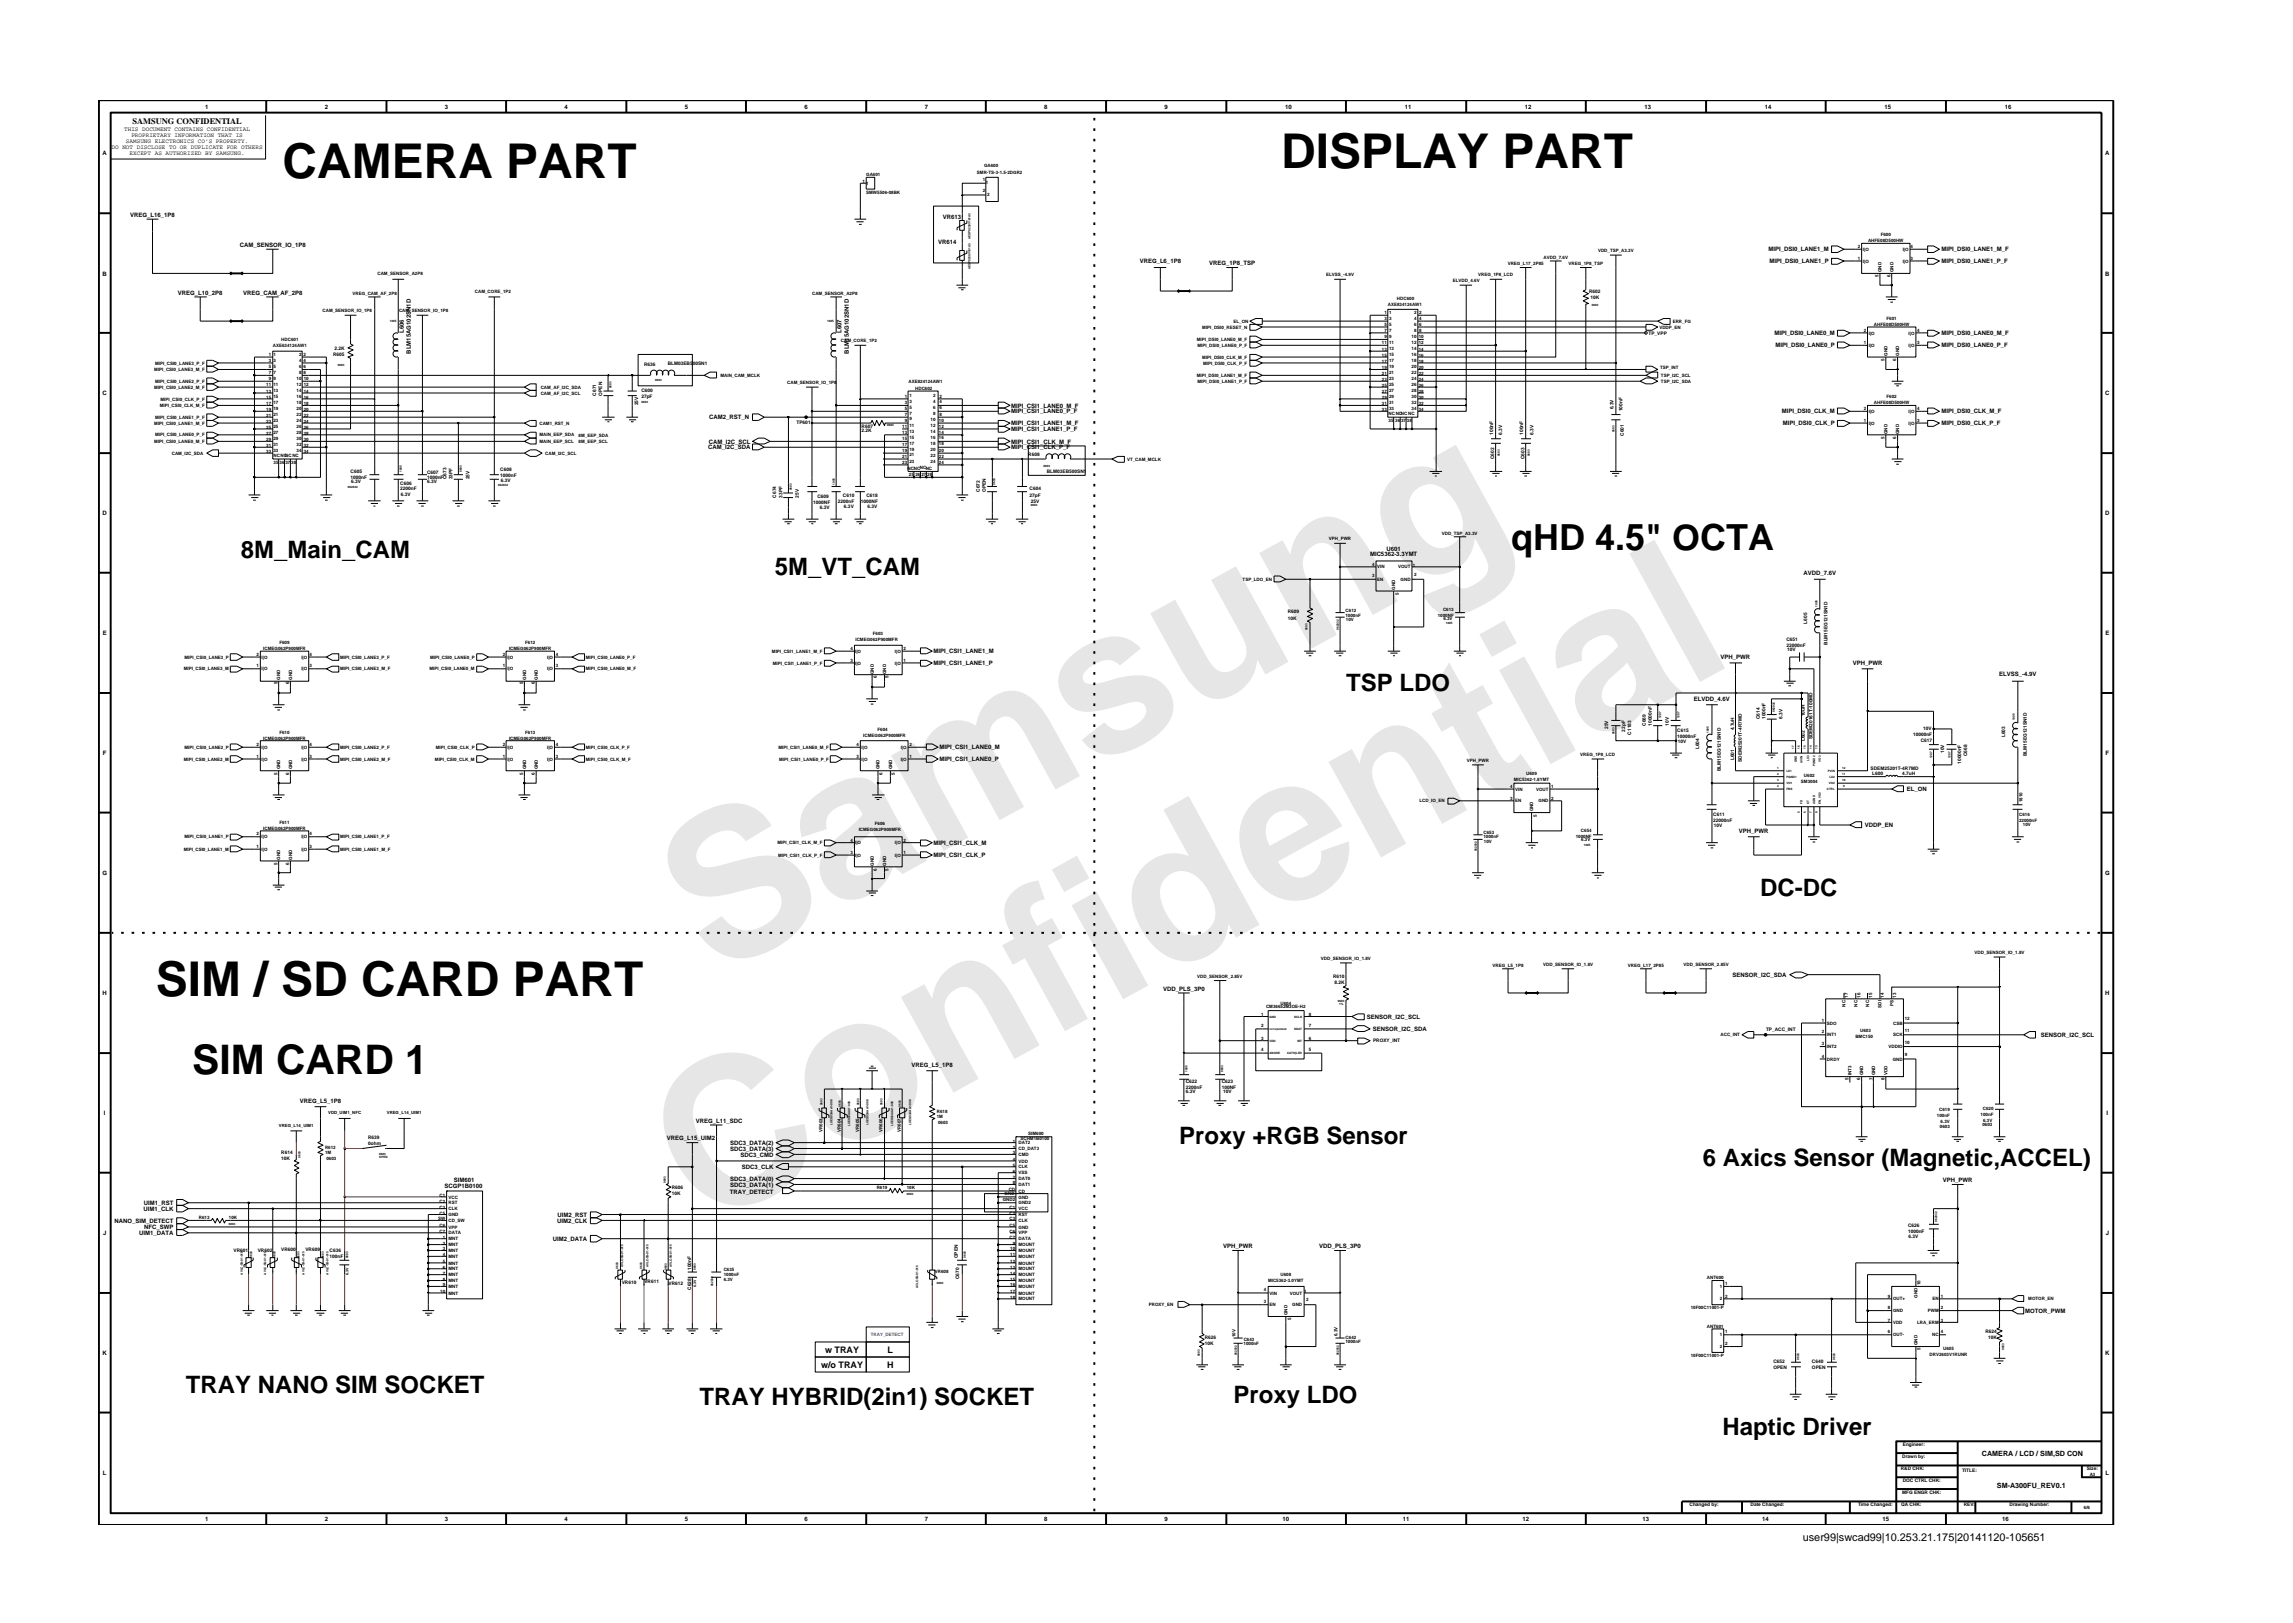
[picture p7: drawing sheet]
<svg xmlns="http://www.w3.org/2000/svg" width="297mm" height="210mm" viewBox="0 0 297 210" stroke-linecap="round" stroke-linejoin="round" font-family="sans-serif">
<defs><g id="words">
<g font-size="26.5" fill="#e6e6e6">
<text x="92.4" y="126.7" transform="rotate(-29 92.4 126.7)">Samsung</text>
<text x="91.1" y="159.4" transform="rotate(-29 91.1 159.4)">Confidential</text>
</g>
<g font-size="6.2">
<text x="36.6" y="23.1">CAMERA PART</text>
<text x="166" y="21.8">DISPLAY PART</text>
<text x="20.2" y="129">SIM / SD CARD PART</text>
</g>
<text font-size="5.3" x="24.9" y="139.1">SIM CARD 1</text>
<text font-size="4.7" x="195.8" y="71.2">qHD 4.5&quot; OCTA</text>
<g font-size="3.1">
<text x="31.2" y="72.3">8M_Main_CAM</text>
<text x="100.4" y="74.5">5M_VT_CAM</text>
<text x="174.4" y="89.6">TSP LDO</text>
<text x="228" y="116.1">DC-DC</text>
<text x="152.8" y="148.2">Proxy +RGB Sensor</text>
<text x="220.6" y="151">6 Axics Sensor (Magnetic,ACCEL)</text>
<text x="24.1" y="180.5">TRAY NANO SIM SOCKET</text>
<text x="90.6" y="182.1">TRAY HYBRID(2in1) SOCKET</text>
<text x="159.8" y="181.8">Proxy LDO</text>
<text x="223.1" y="185.9">Haptic Driver</text>
</g>
<text font-size="1.4" x="233.5" y="199.7">user99|swcad99|10.253.21.175|20141120-105651</text>
<g font-size="1.2">
<text x="106.4" y="177.2">w/o TRAY</text>
<text x="106.9" y="175.3">w TRAY</text>
<text x="114.9" y="177.2">H</text>
<text x="115" y="175.3">L</text>
</g>
<text font-size="1.1" x="17.2" y="16.1">SAMSUNG CONFIDENTIAL</text>
<g font-size=".9">
<text x="256.7" y="188.7">CAMERA / LCD / SIM,SD CON</text>
<text x="258.7" y="192.7">SM-A300FU_REV0.1</text>
</g>
<g font-size=".8">
<text x="16.1" y="17">THIS DOCUMENT CONTAINS CONFIDENTIAL</text>
<text x="17" y="17.8">PROPRIETARY INFORMATION THAT IS</text>
<text x="26.6" y="14.1">1</text>
<text x="42.1" y="14.1">2</text>
<text x="57.6" y="14.1">3</text>
<text x="73.1" y="14.1">4</text>
<text x="88.7" y="14.1">5</text>
<text x="104.2" y="14.1">6</text>
<text x="119.8" y="14.1">7</text>
<text x="135.3" y="14.1">8</text>
<text x="150.9" y="14.1">9</text>
<text x="166.5" y="14.1">10</text>
<text x="182" y="14.1">11</text>
<text x="197.5" y="14.1">12</text>
<text x="213" y="14.1">13</text>
<text x="228.6" y="14.1">14</text>
<text x="244.1" y="14.1">15</text>
<text x="259.7" y="14.1">16</text>
<text x="13.3" y="20.1">A</text>
<text x="14.5" y="19.3">DO NOT DISCLOSE TO OR DUPLICATE FOR OTHERS</text>
<text x="16.3" y="18.5">SAMSUNG ELECTRONICS CO’S PROPERTY.</text>
<text x="16.8" y="20.1">EXCEPT AS AUTHORIZED BY SAMSUNG.</text>
<text x="272.7" y="20.1">A</text>
<text x="16.9" y="28.1">VREG_L16_1P8</text>
<text x="122.1" y="28.4">VR613</text>
<text x="13.3" y="35.7">B</text>
<text x="31.1" y="32">CAM_SENSOR_IO_1P8</text>
<text x="121.5" y="31.7">VR614</text>
<text x="147.6" y="34.1">VREG_L6_1P8</text>
<text x="156.6" y="34.3">VREG_1P8_TSP</text>
<text x="229.1" y="32.6">MIPI_DSI0_LANE1_M</text>
<text x="229.2" y="34.1">MIPI_DSI0_LANE1_P</text>
<text x="251.5" y="32.6">MIPI_DSI0_LANE1_M_F</text>
<text x="251.5" y="34.1">MIPI_DSI0_LANE1_P_F</text>
<text x="272.7" y="35.7">B</text>
<text x="23" y="38.2">VREG_L10_2P8</text>
<text x="31.5" y="38.2">VREG_CAM_AF_2P8</text>
<text x="52.3" y="43.1" transform="rotate(-90 52.3 43.1)">L606</text>
<text x="53.2" y="45.8" transform="rotate(-90 53.2 45.8)">BLM15AG102SN1D</text>
<text x="109" y="43.1" transform="rotate(-90 109 43.1)">L607</text>
<text x="110" y="45.8" transform="rotate(-90 110 45.8)">BLM15AG102SN1D</text>
<text x="229.9" y="43.4">MIPI_DSI0_LANE0_M</text>
<text x="230" y="45">MIPI_DSI0_LANE0_P</text>
<text x="251.5" y="43.4">MIPI_DSI0_LANE0_M_F</text>
<text x="251.5" y="45">MIPI_DSI0_LANE0_P_F</text>
<text x="13.3" y="51.2">C</text>
<text x="131" y="52.8">MIPI_CSI1_LANE0_M_F</text>
<text x="131" y="53.6">MIPI_CSI1_LANE0_P_F</text>
<text x="230.8" y="53.6">MIPI_DSI0_CLK_M</text>
<text x="251.5" y="53.6">MIPI_DSI0_CLK_M_F</text>
<text x="272.7" y="51.2">C</text>
<text x="91.7" y="58.2">CAM_I2C_SDA</text>
<text x="91.8" y="57.5">CAM_I2C_SCL</text>
<text x="91.9" y="54.3">CAM2_RST_N</text>
<text x="131" y="55.1">MIPI_CSI1_LANE1_M_F</text>
<text x="131" y="55.9">MIPI_CSI1_LANE1_P_F</text>
<text x="131" y="57.5">MIPI_CSI1_CLK_M_F</text>
<text x="131" y="58.2">MIPI_CSI1_CLK_P_F</text>
<text x="231" y="55.1">MIPI_DSI0_CLK_P</text>
<text x="251.5" y="55.1">MIPI_DSI0_CLK_P_F</text>
<text x="13.3" y="66.8">D</text>
<text x="179.6" y="71.3">U601</text>
<text x="272.7" y="66.8">D</text>
<text x="177.5" y="72.1">MIC5362-3.3YMT</text>
<text x="233.6" y="74.5">AVDD_7.6V</text>
<text x="13.3" y="82.3">E</text>
<text x="272.7" y="82.3">E</text>
<text x="120.9" y="86.2">MIPI_CSI1_LANE1_P</text>
<text x="120.9" y="84.6">MIPI_CSI1_LANE1_M</text>
<text x="222.9" y="85.4">VPH_PWR</text>
<text x="240" y="86.2">VPH_PWR</text>
<text x="259" y="87.5">ELVSS_-4.9V</text>
<text x="219.4" y="90.8">ELVDD_4.6V</text>
<text x="13.3" y="97.8">F</text>
<text x="121.7" y="97.1">MIPI_CSI1_LANE0_M</text>
<text x="121.7" y="98.6">MIPI_CSI1_LANE0_P</text>
<text x="272.8" y="97.8">F</text>
<text x="225.3" y="107.9">VPH_PWR</text>
<text x="241.6" y="107.2">VDDP_EN</text>
<text x="247" y="102.5">EL_ON</text>
<text x="13.3" y="113.3">G</text>
<text x="120.9" y="109.4">MIPI_CSI1_CLK_M</text>
<text x="120.9" y="111.1">MIPI_CSI1_CLK_P</text>
<text x="272.7" y="113.3">G</text>
<text x="13.3" y="128.9">H</text>
<text x="150.7" y="128.3">VDD_PLS_3P0</text>
<text x="177.1" y="132">SENSOR_I2C_SCL</text>
<text x="224.4" y="126.5">SENSOR_I2C_SDA</text>
<text x="272.7" y="128.9">H</text>
<text x="177.8" y="133.6">SENSOR_I2C_SDA</text>
<text x="264.4" y="134.3">SENSOR_I2C_SCL</text>
<text x="38.8" y="142.9">VREG_L5_1P8</text>
<text x="118.1" y="138.2">VREG_L5_1P8</text>
<text x="13.5" y="144.4">I</text>
<text x="86.4" y="147.7">VREG_L15_UIM2</text>
<text x="90.1" y="145.4">VREG_L11_SDC</text>
<text x="94.6" y="148.3">SDC3_DATA(2)</text>
<text x="94.6" y="149.1">SDC3_DATA(3)</text>
<text x="95.9" y="149.8">SDC3_CMD</text>
<text x="272.9" y="144.4">I</text>
<text x="57.6" y="153.8">SCGP1B0100</text>
<text x="58.8" y="153.1">SIM601</text>
<text x="94.5" y="154.7">TRAY_DETECT</text>
<text x="94.6" y="153.7">SDC3_DATA(1)</text>
<text x="94.6" y="153">SDC3_DATA(0)</text>
<text x="96.1" y="151.4">SDC3_CLK</text>
<text x="251.7" y="153.1">VPH_PWR</text>
<text x="13.4" y="160">J</text>
<text x="14.8" y="158.4">NANO_SIM_DETECT</text>
<text x="18" y="160">UIM1_DATA</text>
<text x="18.6" y="156.9">UIM1_CLK</text>
<text x="18.6" y="156.1">UIM1_RST</text>
<text x="18.7" y="159.2">NFC_SWP</text>
<text x="71.6" y="160.8">UIM2_DATA</text>
<text x="72.2" y="158.4">UIM2_CLK</text>
<text x="72.2" y="157.6">UIM2_RST</text>
<text x="158.5" y="161.7">VPH_PWR</text>
<text x="170.9" y="161.7">VDD_PLS_3P0</text>
<text x="272.8" y="160">J</text>
<text x="262.3" y="170.1">MOTOR_PWM</text>
<text x="13.3" y="175.5">K</text>
<text x="272.7" y="175.5">K</text>
<text x="13.3" y="191.1">L</text>
<text x="272.8" y="191.1">L</text>
<text x="26.6" y="197.1">1</text>
<text x="42.1" y="197.1">2</text>
<text x="57.6" y="197.1">3</text>
<text x="73.1" y="197.1">4</text>
<text x="88.7" y="197.1">5</text>
<text x="104.2" y="197.1">6</text>
<text x="119.8" y="197.1">7</text>
<text x="135.3" y="197.1">8</text>
<text x="150.9" y="197.1">9</text>
<text x="166.1" y="197.1">10</text>
<text x="181.7" y="197.1">11</text>
<text x="197.2" y="197.1">12</text>
<text x="212.8" y="197.1">13</text>
<text x="228.3" y="197.1">14</text>
<text x="243.9" y="197.1">15</text>
<text x="259.4" y="197.1">16</text>
</g>
<g font-size=".6">
<text x="111.7" y="23.7">1</text>
<text x="112.2" y="22.8">GA601</text>
<text x="112.2" y="23.9">1</text>
<text x="126.6" y="22.5">SMR-TS-3-1.5-2DGR2</text>
<text x="127.3" y="23.4">1</text>
<text x="127.5" y="21.6">GA600</text>
<text x="127.7" y="23.8">1</text>
<text x="112.2" y="25.1">SMW5506-08BK</text>
<text x="127.3" y="24.9">2</text>
<text x="127.9" y="25.4">2</text>
<text x="48.9" y="35.6">CAM_SENSOR_A2P8</text>
<text x="171.8" y="35.8">ELVSS_-4.9V</text>
<text x="191.5" y="35.8">VREG_1P8_LCD</text>
<text x="195.3" y="34.3">VREG_L17_2P85</text>
<text x="199.9" y="33.5">AVDD_7.6V</text>
<text x="203.2" y="34.3">VREG_1P8_TSP</text>
<text x="207" y="32.7">VDD_TSP_A3.3V</text>
<text x="240.7" y="32.1">2</text>
<text x="240.7" y="33.7">1</text>
<text x="241.3" y="34">I|O</text>
<text x="241.3" y="32.5">I|O</text>
<text x="242" y="31.4">AHFE08D500HW</text>
<text x="243.4" y="35.9" transform="rotate(-90 243.4 35.9)">5</text>
<text x="243.6" y="30.6">F600</text>
<text x="243.7" y="35.2" transform="rotate(-90 243.7 35.2)">GND</text>
<text x="244.9" y="35.9" transform="rotate(-90 244.9 35.9)">6</text>
<text x="245.3" y="35.2" transform="rotate(-90 245.3 35.2)">GND</text>
<text x="246.5" y="34">I|O</text>
<text x="246.5" y="32.5">I|O</text>
<text x="247.5" y="33.7">3</text>
<text x="247.5" y="32.1">4</text>
<text x="41.8" y="40.5">CAM_SENSOR_IO_1P8</text>
<text x="45.7" y="38.2">VREG_CAM_AF_2P8</text>
<text x="51.7" y="40.5">CAM_SENSOR_IO_1P8</text>
<text x="61.5" y="37.9">CAM_CORE_1P2</text>
<text x="105.2" y="38.2">CAM_SENSOR_A2P8</text>
<text x="159.8" y="41.8">EL_ON</text>
<text x="179.4" y="40.7">1</text>
<text x="179.4" y="41.4">3</text>
<text x="179.8" y="39.7">AXE834124AW1</text>
<text x="179.9" y="40.7">1</text>
<text x="179.9" y="41.4">3</text>
<text x="181" y="38.9">HDC600</text>
<text x="183.2" y="41.4">4</text>
<text x="183.2" y="40.7">2 2</text>
<text x="183.9" y="41.4">4</text>
<text x="188.2" y="36.6">ELVDD_4.6V</text>
<text x="205.9" y="38">R602</text>
<text x="206" y="38.8">10K</text>
<text x="216.7" y="41.8">ERR_FG</text>
<text x="244.4" y="41.4">F601</text>
<text x="20.1" y="47.2">MIPI_CSI0_LANE3_P_F</text>
<text x="34.8" y="47.7">5 5</text>
<text x="34.8" y="46.9">3 3</text>
<text x="34.8" y="46.1">1 1</text>
<text x="35.3" y="44.9">AXE634124AW1</text>
<text x="36.4" y="44.1">HDC601</text>
<text x="38.7" y="46.9">4</text>
<text x="38.7" y="47.7">6 6</text>
<text x="38.7" y="46.1">2</text>
<text x="39.3" y="46.9">4</text>
<text x="39.3" y="46.1">2</text>
<text x="43.2" y="46.1">R605</text>
<text x="43.3" y="45.4">2.2K</text>
<text x="83.4" y="47.4">R636</text>
<text x="86.5" y="47.2">BLM03EB500SN1</text>
<text x="108.9" y="44.4">CAM_CORE_1P2</text>
<text x="155" y="44.2">MIPI_DSI0_LANE0_M_F</text>
<text x="155.1" y="44.9">MIPI_DSI0_LANE0_P_F</text>
<text x="155.7" y="42.6">MIPI_DSI0_RESET_N</text>
<text x="155.7" y="46.5">MIPI_DSI0_CLK_M_F</text>
<text x="155.8" y="47.2">MIPI_DSI0_CLK_P_F</text>
<text x="179" y="44.6">11</text>
<text x="179" y="45.5">13</text>
<text x="179" y="46.3">15</text>
<text x="179" y="47">17</text>
<text x="179" y="47.9">19</text>
<text x="179.4" y="42.2">5</text>
<text x="179.4" y="43">7 7</text>
<text x="179.4" y="43.8">9</text>
<text x="179.9" y="44.6">11</text>
<text x="179.9" y="45.3">13</text>
<text x="179.9" y="46.1">15</text>
<text x="179.9" y="46.9">17</text>
<text x="179.9" y="47.7">19</text>
<text x="179.9" y="42.2">5</text>
<text x="179.9" y="43.8">9</text>
<text x="182.9" y="44.6">12 12</text>
<text x="182.9" y="43.8">10</text>
<text x="182.9" y="47.7">20</text>
<text x="182.9" y="45.3">14</text>
<text x="182.9" y="46.1">16</text>
<text x="182.9" y="46.9">18</text>
<text x="183.2" y="42.2">6</text>
<text x="183.2" y="43">8</text>
<text x="183.8" y="45.5">14</text>
<text x="183.8" y="46.3">16</text>
<text x="183.8" y="47">18</text>
<text x="183.8" y="43.8">10</text>
<text x="183.8" y="47.9">20</text>
<text x="183.9" y="42.2">6</text>
<text x="183.9" y="43">8</text>
<text x="213.5" y="43.4">TP_VPP</text>
<text x="215" y="42.6">VDDP_EN</text>
<text x="215.1" y="47.8">TSP_INT</text>
<text x="241.4" y="44.6">1</text>
<text x="241.4" y="43">2</text>
<text x="242.1" y="44.9">I|O</text>
<text x="242.1" y="43.3">I|O</text>
<text x="242.8" y="42.2">AHFE08D500HW</text>
<text x="244.1" y="46.7" transform="rotate(-90 244.1 46.7)">5</text>
<text x="244.5" y="46.1" transform="rotate(-90 244.5 46.1)">GND</text>
<text x="245.6" y="46.7" transform="rotate(-90 245.6 46.7)">6</text>
<text x="246" y="46.1" transform="rotate(-90 246 46.1)">GND</text>
<text x="247.2" y="44.9">I|O</text>
<text x="247.2" y="43.3">I|O</text>
<text x="248.4" y="44.6">3</text>
<text x="248.4" y="43">4</text>
<text x="20" y="48.1">MIPI_CSI0_LANE3_M_F</text>
<text x="20" y="50.4">MIPI_CSI0_LANE2_M_F</text>
<text x="20.1" y="49.6">MIPI_CSI0_LANE2_P_F</text>
<text x="20.7" y="52.7">MIPI_CSI0_CLK_M_F</text>
<text x="20.8" y="51.9">MIPI_CSI0_CLK_P_F</text>
<text x="34.5" y="53.3">19</text>
<text x="34.5" y="50">11 11</text>
<text x="34.5" y="50.9">13</text>
<text x="34.5" y="51.7">15</text>
<text x="34.5" y="52.5">17</text>
<text x="34.8" y="49.2">9 9</text>
<text x="34.8" y="48.5">7</text>
<text x="35.4" y="48.5">7</text>
<text x="35.4" y="53.9">21</text>
<text x="35.4" y="53.1">19</text>
<text x="35.4" y="51.6">15</text>
<text x="35.4" y="52.4">17</text>
<text x="35.4" y="50.7">13</text>
<text x="38.4" y="52.4">18</text>
<text x="38.4" y="53.1">20</text>
<text x="38.4" y="53.9">22</text>
<text x="38.4" y="51.6">16</text>
<text x="38.4" y="50">12 12</text>
<text x="38.4" y="50.7">14</text>
<text x="38.4" y="49.2">10 10</text>
<text x="38.7" y="48.5">8 8</text>
<text x="39.3" y="52.5">18</text>
<text x="39.3" y="53.3">20</text>
<text x="39.3" y="50.9">14</text>
<text x="39.3" y="51.7">16</text>
<text x="70" y="51.1">CAM_AF_I2C_SCL</text>
<text x="70" y="50.4">CAM_AF_I2C_SDA</text>
<text x="77.2" y="51.3" transform="rotate(-90 77.2 51.3)">C671</text>
<text x="78" y="51.3" transform="rotate(-90 78 51.3)">OPEN</text>
<text x="82.7" y="52.5" transform="rotate(-90 82.7 52.5)">25V</text>
<text x="83.1" y="51.5">27pF</text>
<text x="83.1" y="50.7">C600</text>
<text x="93.3" y="48.8">MAIN_CAM_MCLK</text>
<text x="102" y="49.8">CAM_SENSOR_IO_1P8</text>
<text x="117.2" y="53.1">5</text>
<text x="117.2" y="53.9">7</text>
<text x="117.2" y="51.6">1</text>
<text x="117.2" y="52.4">3</text>
<text x="117.7" y="49.6">AXE824124AW1</text>
<text x="117.8" y="52.9">5</text>
<text x="117.8" y="53.7">7</text>
<text x="117.8" y="51.4">1</text>
<text x="117.8" y="52.2">3</text>
<text x="118.6" y="50.5">HDC602</text>
<text x="120.9" y="52.2">4</text>
<text x="120.9" y="53">6</text>
<text x="120.9" y="51.4">2</text>
<text x="120.9" y="53.8">8</text>
<text x="121.7" y="53">6</text>
<text x="121.7" y="52.3">4</text>
<text x="121.7" y="51.5">2</text>
<text x="121.7" y="53.9">8</text>
<text x="155" y="48.8">MIPI_DSI0_LANE1_M_F</text>
<text x="155.1" y="49.6">MIPI_DSI0_LANE1_P_F</text>
<text x="179" y="51.7">29</text>
<text x="179" y="52.5">31</text>
<text x="179" y="53.3">33</text>
<text x="179" y="48.6">21</text>
<text x="179" y="49.4">23</text>
<text x="179" y="50.2">25</text>
<text x="179" y="50.9">27</text>
<text x="179.9" y="53.8">NCNCNCNC</text>
<text x="179.9" y="51.6">29</text>
<text x="179.9" y="52.4">31</text>
<text x="179.9" y="53.1">33</text>
<text x="179.9" y="48.5">21</text>
<text x="179.9" y="49.2">23</text>
<text x="179.9" y="50">25</text>
<text x="179.9" y="50.7">27</text>
<text x="182.9" y="50.7">28</text>
<text x="182.9" y="51.6">30</text>
<text x="182.9" y="52.4">32</text>
<text x="182.9" y="53.1">34</text>
<text x="182.9" y="48.5">22</text>
<text x="182.9" y="49.2">24</text>
<text x="182.9" y="50">26</text>
<text x="183.8" y="51.7">30</text>
<text x="183.8" y="52.5">32</text>
<text x="183.8" y="53.3">34</text>
<text x="183.8" y="48.6">22</text>
<text x="183.8" y="49.4">24</text>
<text x="183.8" y="50.2">26</text>
<text x="183.8" y="50.9">28</text>
<text x="209" y="53" transform="rotate(-90 209 53)">6.3V</text>
<text x="210.2" y="53.3" transform="rotate(-90 210.2 53.3)">100nF</text>
<text x="215.2" y="48.8">TSP_I2C_SCL</text>
<text x="215.2" y="49.6">TSP_I2C_SDA</text>
<text x="241.4" y="53.1">2</text>
<text x="242.1" y="53.5">I|O</text>
<text x="242.8" y="52.4">AHFE08D500HW</text>
<text x="244.4" y="51.6">F602</text>
<text x="247.2" y="53.5">I|O</text>
<text x="248.4" y="53.1">4</text>
<text x="20" y="57.4">MIPI_CSI0_LANE0_M_F</text>
<text x="20" y="55">MIPI_CSI0_LANE1_M_F</text>
<text x="20.1" y="54.3">MIPI_CSI0_LANE1_P_F</text>
<text x="20.1" y="56.5">MIPI_CSI0_LANE0_P_F</text>
<text x="22.2" y="58.9">CAM_I2C_SDA</text>
<text x="34.5" y="58.7">33</text>
<text x="34.5" y="55.6">25</text>
<text x="34.5" y="57.2">29</text>
<text x="34.5" y="57.9">31</text>
<text x="34.5" y="56.3">27</text>
<text x="34.5" y="54">21</text>
<text x="34.5" y="54.8">23</text>
<text x="35.4" y="58.5">33</text>
<text x="35.4" y="55.4">25</text>
<text x="35.4" y="57">29</text>
<text x="35.4" y="57.8">31</text>
<text x="35.4" y="56.2">27</text>
<text x="35.4" y="54.6">23</text>
<text x="35.4" y="59.2">NCNCNCNC</text>
<text x="38.4" y="57.8">32</text>
<text x="38.4" y="58.5">34</text>
<text x="38.4" y="57">30</text>
<text x="38.4" y="56.2">28</text>
<text x="38.4" y="55.4">26</text>
<text x="38.4" y="54.6">24</text>
<text x="39.3" y="57.9">32</text>
<text x="39.3" y="58.7">34</text>
<text x="39.3" y="57.2">30</text>
<text x="39.3" y="55.6">26</text>
<text x="39.3" y="56.3">28</text>
<text x="39.3" y="54">22</text>
<text x="39.3" y="54.8">24</text>
<text x="69.9" y="57.4">MAIN_EEP_SCL</text>
<text x="69.9" y="56.5">MAIN_EEP_SDA</text>
<text x="69.9" y="55">CAM1_RST_N</text>
<text x="70.6" y="58.9">CAM_I2C_SCL</text>
<text x="75" y="56.6">8M_EEP_SDA</text>
<text x="75" y="57.3">8M_EEP_SCL</text>
<text x="103.2" y="54.9">TP601</text>
<text x="111.6" y="55.4">R607</text>
<text x="111.6" y="56">2.2K</text>
<text x="116.9" y="57">15</text>
<text x="116.9" y="57.8">17</text>
<text x="116.9" y="59.3">21</text>
<text x="116.9" y="55.4">11</text>
<text x="116.9" y="56.2">13</text>
<text x="116.9" y="58.5">19</text>
<text x="117.2" y="54.6">9</text>
<text x="117.8" y="56.8">15</text>
<text x="117.8" y="59.1">21</text>
<text x="117.8" y="55.3">11</text>
<text x="117.8" y="56.1">13</text>
<text x="117.8" y="54.5">9</text>
<text x="117.8" y="60">23</text>
<text x="117.8" y="57.6">17</text>
<text x="117.8" y="58.4">19</text>
<text x="120.5" y="54.6">10</text>
<text x="120.5" y="56.1">14</text>
<text x="120.5" y="56.8">16</text>
<text x="120.5" y="57.7">18</text>
<text x="120.5" y="58.4">20</text>
<text x="120.5" y="55.3">12</text>
<text x="120.5" y="59.2">22</text>
<text x="120.5" y="60">24</text>
<text x="121.6" y="56.9">16</text>
<text x="121.6" y="57.7">18</text>
<text x="121.6" y="58.5">20</text>
<text x="121.6" y="54.6">10</text>
<text x="121.6" y="55.4">12</text>
<text x="121.6" y="56.2">14</text>
<text x="121.6" y="59.3">22</text>
<text x="133.2" y="59.1">R608</text>
<text x="146" y="59.7">VT_CAM_MCLK</text>
<text x="179.9" y="54.6">35 36</text>
<text x="181.5" y="54.6">37</text>
<text x="182.3" y="54.6">38</text>
<text x="193.4" y="56.3" transform="rotate(-90 193.4 56.3)">100nF</text>
<text x="193.6" y="59.5" transform="rotate(-90 193.6 59.5)">C602</text>
<text x="194.6" y="56.3" transform="rotate(-90 194.6 56.3)">6.3V</text>
<text x="197.3" y="56.3" transform="rotate(-90 197.3 56.3)">100nF</text>
<text x="197.5" y="59.5" transform="rotate(-90 197.5 59.5)">C603</text>
<text x="198.7" y="56.3" transform="rotate(-90 198.7 56.3)">6.3V</text>
<text x="210.4" y="56.5" transform="rotate(-90 210.4 56.5)">C601</text>
<text x="241.4" y="54.6">1</text>
<text x="242.1" y="55">I|O</text>
<text x="244.1" y="56.8" transform="rotate(-90 244.1 56.8)">5</text>
<text x="244.5" y="56.2" transform="rotate(-90 244.5 56.2)">GND</text>
<text x="245.6" y="56.8" transform="rotate(-90 245.6 56.8)">6</text>
<text x="246" y="56.2" transform="rotate(-90 246 56.2)">GND</text>
<text x="247.2" y="55">I|O</text>
<text x="248.4" y="54.6">3</text>
<text x="35.4" y="60.1">35</text>
<text x="36.2" y="60.1">36</text>
<text x="37" y="60.1">37 38</text>
<text x="45.4" y="62">1000nF</text>
<text x="45.4" y="61.2">C605</text>
<text x="45.5" y="62.6">6.3V</text>
<text x="51.8" y="62.8">C606</text>
<text x="51.8" y="63.5">2200nF</text>
<text x="51.9" y="64.2">6.3V</text>
<text x="55.3" y="62">1000nF</text>
<text x="55.3" y="62.6">6.3V</text>
<text x="55.3" y="61.4">C607</text>
<text x="57.9" y="62.1" transform="rotate(-90 57.9 62.1)">C673</text>
<text x="58.6" y="62.1" transform="rotate(-90 58.6 62.1)">33PF</text>
<text x="60.8" y="62.1" transform="rotate(-90 60.8 62.1)">25V</text>
<text x="64.8" y="61.8">1000nF</text>
<text x="64.8" y="61.1">C608</text>
<text x="64.9" y="62.5">6.3V</text>
<text x="100.5" y="64.5" transform="rotate(-90 100.5 64.5)">C674</text>
<text x="101.4" y="64.5" transform="rotate(-90 101.4 64.5)">33PF</text>
<text x="103.5" y="64.5" transform="rotate(-90 103.5 64.5)">25V</text>
<text x="105.3" y="65.3">1000NF</text>
<text x="105.9" y="64.5">C609</text>
<text x="106.2" y="65.9">6.3V</text>
<text x="108.5" y="65.1">2200nF</text>
<text x="109.2" y="64.4">C610</text>
<text x="109.3" y="65.8">6.3V</text>
<text x="111.5" y="65.1">1000NF</text>
<text x="112.3" y="64.4">C618</text>
<text x="112.4" y="65.8">6.3V</text>
<text x="116.9" y="60.1">23</text>
<text x="117.6" y="60.9">NCNC</text>
<text x="117.7" y="61.7">25 26</text>
<text x="119.2" y="60.7">NC</text>
<text x="119.4" y="61.7">27</text>
<text x="119.9" y="60.9">NC</text>
<text x="120.1" y="61.7">28</text>
<text x="121.6" y="60.1">24</text>
<text x="126.9" y="63.7" transform="rotate(-90 126.9 63.7)">C672</text>
<text x="127.7" y="63.7" transform="rotate(-90 127.7 63.7)">OPEN</text>
<text x="133.4" y="64.4">27pF</text>
<text x="133.4" y="63.5">C604</text>
<text x="133.5" y="65.1">25V</text>
<text x="135.6" y="61.3">BLM03EB500SN1</text>
<text x="172.2" y="70">VPH_PWR</text>
<text x="186.8" y="69.2">VDD_TSP_A3.3V</text>
<text x="161" y="75.2">TSP_LDO_EN</text>
<text x="177.8" y="74.8">3</text>
<text x="177.8" y="73.3">4</text>
<text x="178.4" y="75.3">EN</text>
<text x="178.4" y="73.6">VIN</text>
<text x="180.7" y="76.4" transform="rotate(-90 180.7 76.4)">GND</text>
<text x="181.1" y="73.6">VOUT</text>
<text x="181.2" y="77.1" transform="rotate(-90 181.2 77.1)">5</text>
<text x="181.4" y="75.3">GND</text>
<text x="183" y="73.4">1</text>
<text x="183.2" y="74.6">2</text>
<text x="36.2" y="83.4">F609</text>
<text x="68" y="83.4">F612</text>
<text x="110.8" y="83">ICMEG062P900MFR</text>
<text x="113.1" y="82.2">F603</text>
<text x="166.8" y="79.4">R609</text>
<text x="166.8" y="80.3">10K</text>
<text x="174.3" y="79.9">1000nF</text>
<text x="174.3" y="79.3">C612</text>
<text x="174.4" y="80.5">10V</text>
<text x="186.3" y="79.9">1000NF</text>
<text x="186.9" y="79.1">C613</text>
<text x="187" y="80.3">6.3V</text>
<text x="231.4" y="83">C651</text>
<text x="231.4" y="83.8">22000nF</text>
<text x="234.1" y="80.8" transform="rotate(-90 234.1 80.8)">L605</text>
<text x="236.7" y="83.5" transform="rotate(-90 236.7 83.5)">BLM15EG121SN1D</text>
<text x="23.8" y="86.9">MIPI_CSI0_LANE3_M</text>
<text x="23.9" y="85.3">MIPI_CSI0_LANE3_P</text>
<text x="33.2" y="86.5">1</text>
<text x="33.2" y="84.9">2</text>
<text x="33.9" y="86.9">I|O</text>
<text x="33.9" y="85.3">I|O</text>
<text x="34.1" y="84.2">ICMEG062P900MFR</text>
<text x="35.9" y="88.7" transform="rotate(-90 35.9 88.7)">5</text>
<text x="36.3" y="88.1" transform="rotate(-90 36.3 88.1)">GND</text>
<text x="37.5" y="88.7" transform="rotate(-90 37.5 88.7)">6</text>
<text x="37.8" y="88.1" transform="rotate(-90 37.8 88.1)">GND</text>
<text x="39" y="86.9">I|O</text>
<text x="39" y="85.3">I|O</text>
<text x="40.1" y="86.5">3</text>
<text x="40.1" y="84.9">4</text>
<text x="44.1" y="85.3">MIPI_CSI0_LANE3_P_F</text>
<text x="44.1" y="86.9">MIPI_CSI0_LANE3_M_F</text>
<text x="55.6" y="86.9">MIPI_CSI0_LANE0_M</text>
<text x="55.7" y="85.3">MIPI_CSI0_LANE0_P</text>
<text x="65.2" y="86.5">1</text>
<text x="65.2" y="84.9">2</text>
<text x="65.7" y="86.9">I|O</text>
<text x="65.7" y="85.3">I|O</text>
<text x="65.9" y="84.2">ICMEG062P900MFR</text>
<text x="67.8" y="88.7" transform="rotate(-90 67.8 88.7)">5</text>
<text x="68.1" y="88.1" transform="rotate(-90 68.1 88.1)">GND</text>
<text x="69.3" y="88.7" transform="rotate(-90 69.3 88.7)">6</text>
<text x="69.7" y="88.1" transform="rotate(-90 69.7 88.1)">GND</text>
<text x="70.9" y="85.3">I|O</text>
<text x="70.9" y="86.9">I|O</text>
<text x="72" y="84.9">4</text>
<text x="72" y="86.5">3</text>
<text x="75.9" y="86.9">MIPI_CSI0_LANE0_M_F</text>
<text x="75.9" y="85.3">MIPI_CSI0_LANE0_P_F</text>
<text x="100" y="84.6">MIPI_CSI1_LANE1_M_F</text>
<text x="100.1" y="86.1">MIPI_CSI1_LANE1_P_F</text>
<text x="110.2" y="85.7">3</text>
<text x="110.2" y="84.2">4</text>
<text x="110.8" y="86.1">I|O</text>
<text x="110.8" y="84.6">I|O</text>
<text x="113.2" y="87.3" transform="rotate(-90 113.2 87.3)">GND</text>
<text x="113.6" y="87.9" transform="rotate(-90 113.6 87.9)">6</text>
<text x="114.8" y="87.3" transform="rotate(-90 114.8 87.3)">GND</text>
<text x="115.1" y="87.9" transform="rotate(-90 115.1 87.9)">5</text>
<text x="115.9" y="84.6">I|O</text>
<text x="115.9" y="86.1">I|O</text>
<text x="117" y="85.7">1</text>
<text x="117" y="84.2">2</text>
<text x="231.5" y="84.4">10V</text>
<text x="34.1" y="95.9">ICMEG062P900MFR</text>
<text x="36.2" y="95">F610</text>
<text x="65.9" y="95.9">ICMEG062P900MFR</text>
<text x="68" y="95">F613</text>
<text x="111.8" y="95.4">ICMEG062P900MFR</text>
<text x="113.7" y="94.7">F604</text>
<text x="208.3" y="94.4" transform="rotate(-90 208.3 94.4)">25V</text>
<text x="210.5" y="94.8" transform="rotate(-90 210.5 94.8)">22pF</text>
<text x="211.3" y="95.2" transform="rotate(-90 211.3 95.2)">C1183</text>
<text x="213.2" y="94" transform="rotate(-90 213.2 94)">C669</text>
<text x="214" y="94" transform="rotate(-90 214 94)">10000nF</text>
<text x="216.2" y="94" transform="rotate(-90 216.2 94)">10V</text>
<text x="217.3" y="94.9">C615</text>
<text x="217.3" y="95.6">10000nF</text>
<text x="224.6" y="94.6" transform="rotate(-90 224.6 94.6)">4.7uH</text>
<text x="228" y="93.2" transform="rotate(-90 228 93.2)">C614</text>
<text x="228.7" y="93.2" transform="rotate(-90 228.7 93.2)">1000nF</text>
<text x="230.9" y="93.2" transform="rotate(-90 230.9 93.2)">6.3V</text>
<text x="233.8" y="92.8" transform="rotate(-90 233.8 92.8)">10uH</text>
<text x="234.8" y="95.8" transform="rotate(-90 234.8 95.8)">SDEM20161T-100MD</text>
<text x="247.8" y="95.3">10000nF</text>
<text x="249.1" y="94.6">10V</text>
<text x="259.8" y="95.5" transform="rotate(-90 259.8 95.5)">L603</text>
<text x="23.8" y="98.5">MIPI_CSI0_LANE2_M</text>
<text x="23.9" y="97">MIPI_CSI0_LANE2_P</text>
<text x="33.2" y="98.2">1</text>
<text x="33.2" y="96.6">2</text>
<text x="33.9" y="98.5">I|O</text>
<text x="33.9" y="97">I|O</text>
<text x="35.9" y="100.3" transform="rotate(-90 35.9 100.3)">5</text>
<text x="36.3" y="99.7" transform="rotate(-90 36.3 99.7)">GND</text>
<text x="37.5" y="100.3" transform="rotate(-90 37.5 100.3)">6</text>
<text x="37.8" y="99.7" transform="rotate(-90 37.8 99.7)">GND</text>
<text x="39" y="98.5">I|O</text>
<text x="39" y="97">I|O</text>
<text x="40.1" y="98.2">3</text>
<text x="40.1" y="96.6">4</text>
<text x="44.1" y="97">MIPI_CSI0_LANE2_P_F</text>
<text x="44.1" y="98.5">MIPI_CSI0_LANE2_M_F</text>
<text x="56.4" y="98.5">MIPI_CSI0_CLK_M</text>
<text x="56.4" y="97">MIPI_CSI0_CLK_P</text>
<text x="65.2" y="96.6">2</text>
<text x="65.2" y="98.2">1</text>
<text x="65.7" y="98.5">I|O</text>
<text x="65.7" y="97">I|O</text>
<text x="67.8" y="100.3" transform="rotate(-90 67.8 100.3)">5</text>
<text x="68.1" y="99.7" transform="rotate(-90 68.1 99.7)">GND</text>
<text x="69.3" y="100.3" transform="rotate(-90 69.3 100.3)">6</text>
<text x="69.7" y="99.7" transform="rotate(-90 69.7 99.7)">GND</text>
<text x="70.9" y="98.5">I|O</text>
<text x="70.9" y="97">I|O</text>
<text x="72" y="98.2">3</text>
<text x="72" y="96.6">4</text>
<text x="75.9" y="98.5">MIPI_CSI0_CLK_M_F</text>
<text x="75.9" y="97">MIPI_CSI0_CLK_P_F</text>
<text x="100.8" y="97">MIPI_CSI1_LANE0_M_F</text>
<text x="100.9" y="98.5">MIPI_CSI1_LANE0_P_F</text>
<text x="111" y="98.2">3</text>
<text x="111" y="96.6">4</text>
<text x="111.6" y="98.5">I|O</text>
<text x="111.6" y="97">I|O</text>
<text x="113.9" y="99.7" transform="rotate(-90 113.9 99.7)">GND</text>
<text x="114.3" y="100.3" transform="rotate(-90 114.3 100.3)">6</text>
<text x="115.6" y="99.7" transform="rotate(-90 115.6 99.7)">GND</text>
<text x="115.9" y="100.3" transform="rotate(-90 115.9 100.3)">5</text>
<text x="116.7" y="98.5">I|O</text>
<text x="116.7" y="97">I|O</text>
<text x="117.8" y="98.2">1</text>
<text x="117.8" y="96.6">2</text>
<text x="190" y="98.7">VPH_PWR</text>
<text x="196.1" y="101.2">MIC5362-1.8YMT</text>
<text x="197.7" y="100.4">U609</text>
<text x="204.7" y="97.9">VREG_1P8_LCD</text>
<text x="217.4" y="96.2">10V</text>
<text x="220.1" y="97.1" transform="rotate(-90 220.1 97.1)">L604</text>
<text x="222.9" y="99.9" transform="rotate(-90 222.9 99.9)">BLM15EG121SN1D</text>
<text x="224.6" y="98.5" transform="rotate(-90 224.6 98.5)">L601</text>
<text x="225.6" y="98.7" transform="rotate(-90 225.6 98.7)">SDEM25201T-4R7MD</text>
<text x="233.3" y="101.4">SM3004</text>
<text x="233.7" y="100.7">U602</text>
<text x="233.8" y="96" transform="rotate(-90 233.8 96)">L602</text>
<text x="242.3" y="99.7">SDEM25201T-4R7MD</text>
<text x="242.5" y="100.4">L600</text>
<text x="246.4" y="100.4">4.7uH</text>
<text x="248.8" y="96.1">C617</text>
<text x="251.9" y="97.6" transform="rotate(-90 251.9 97.6)">10V</text>
<text x="254.1" y="99" transform="rotate(-90 254.1 99)">10000nF</text>
<text x="254.8" y="97.9" transform="rotate(-90 254.8 97.9)">C668</text>
<text x="262.6" y="97.9" transform="rotate(-90 262.6 97.9)">BLM15EG121SN1D</text>
<text x="34.1" y="107.5">ICMEG062P900MFR</text>
<text x="36.2" y="106.7">F611</text>
<text x="111.2" y="107.6">ICMEG062P900MFR</text>
<text x="113.3" y="106.9">F606</text>
<text x="183.9" y="104">LCD_IO_EN</text>
<text x="195.6" y="103.6">3</text>
<text x="195.6" y="102.1">4</text>
<text x="196.3" y="104">EN</text>
<text x="196.3" y="102.4">VIN</text>
<text x="198.6" y="105.1" transform="rotate(-90 198.6 105.1)">GND</text>
<text x="199" y="102.4">VOUT</text>
<text x="199.1" y="105.8" transform="rotate(-90 199.1 105.8)">5</text>
<text x="199.3" y="104">GND</text>
<text x="200.9" y="103.6">2</text>
<text x="200.9" y="102.1">1</text>
<text x="204.8" y="107.8">C654</text>
<text x="221.9" y="106.5">22000nF</text>
<text x="221.9" y="105.7">C611</text>
<text x="222" y="107.2">10V</text>
<text x="261.6" y="105.7">C616</text>
<text x="261.6" y="106.5">22000nF</text>
<text x="262" y="103.9" transform="rotate(-90 262 103.9)">1810</text>
<text x="262.1" y="107">10V</text>
<text x="23.8" y="110.2">MIPI_CSI0_LANE1_M</text>
<text x="23.9" y="108.6">MIPI_CSI0_LANE1_P</text>
<text x="33.2" y="109.8">1</text>
<text x="33.2" y="108.2">2</text>
<text x="33.9" y="110.2">I|O</text>
<text x="33.9" y="108.6">I|O</text>
<text x="35.9" y="112" transform="rotate(-90 35.9 112)">5</text>
<text x="36.3" y="111.4" transform="rotate(-90 36.3 111.4)">GND</text>
<text x="37.5" y="112" transform="rotate(-90 37.5 112)">6</text>
<text x="37.8" y="111.4" transform="rotate(-90 37.8 111.4)">GND</text>
<text x="39" y="110.2">I|O</text>
<text x="39" y="108.6">I|O</text>
<text x="40.1" y="109.8">3</text>
<text x="40.1" y="108.2">4</text>
<text x="44.1" y="108.6">MIPI_CSI0_LANE1_P_F</text>
<text x="44.1" y="110.2">MIPI_CSI0_LANE1_M_F</text>
<text x="100.7" y="109.4">MIPI_CSI1_CLK_M_F</text>
<text x="100.8" y="111">MIPI_CSI1_CLK_P_F</text>
<text x="110.2" y="110.6">3</text>
<text x="110.2" y="109.1">4</text>
<text x="110.8" y="111">I|O</text>
<text x="110.8" y="109.4">I|O</text>
<text x="113.2" y="112.1" transform="rotate(-90 113.2 112.1)">GND</text>
<text x="113.6" y="112.8" transform="rotate(-90 113.6 112.8)">6</text>
<text x="114.8" y="112.1" transform="rotate(-90 114.8 112.1)">GND</text>
<text x="115.1" y="112.8" transform="rotate(-90 115.1 112.8)">5</text>
<text x="115.9" y="109.4">I|O</text>
<text x="115.9" y="111">I|O</text>
<text x="117" y="110.6">1</text>
<text x="117" y="109.1">2</text>
<text x="192.2" y="108.6">1000nF</text>
<text x="192.2" y="108.1">C653</text>
<text x="192.2" y="109.2">10V</text>
<text x="204.1" y="108.6">1000NF</text>
<text x="204.8" y="109">6.3V</text>
<text x="171.1" y="124.4">VDD_SENSOR_IO_1.8V</text>
<text x="193.3" y="125.3">VREG_L5_1P8</text>
<text x="199.9" y="125.1">VDD_SENSOR_IO_1.8V</text>
<text x="210.9" y="125.3">VREG_L17_2P85</text>
<text x="218.1" y="125.1">VDD_SENSOR_2.85V</text>
<text x="255.8" y="123.6">VDD_SENSOR_IO_1.8V</text>
<text x="155.1" y="126.7">VDD_SENSOR_2.85V</text>
<text x="163.4" y="131.6">1</text>
<text x="164" y="130.6">CM36652M3OE-H2</text>
<text x="165.9" y="130.2">U604</text>
<text x="169.5" y="131.6">8</text>
<text x="172.7" y="126.7">R610</text>
<text x="172.9" y="127.5">8.2K</text>
<text x="239.1" y="130.4" transform="rotate(-90 239.1 130.4)">NC</text>
<text x="239.4" y="129.2" transform="rotate(-90 239.4 129.2)">17</text>
<text x="240.6" y="130.4" transform="rotate(-90 240.6 130.4)">NC</text>
<text x="241" y="129.2" transform="rotate(-90 241 129.2)">16</text>
<text x="242.1" y="130.4" transform="rotate(-90 242.1 130.4)">NC</text>
<text x="242.5" y="129.2" transform="rotate(-90 242.5 129.2)">15</text>
<text x="243.7" y="130.5" transform="rotate(-90 243.7 130.5)">SDI</text>
<text x="244" y="129.2" transform="rotate(-90 244 129.2)">14</text>
<text x="245.3" y="130.3" transform="rotate(-90 245.3 130.3)">PS</text>
<text x="245.6" y="129.2" transform="rotate(-90 245.6 129.2)">13</text>
<text x="163.4" y="133.1">2</text>
<text x="163.4" y="134.7">3</text>
<text x="163.4" y="136.2">4</text>
<text x="169.5" y="136.2">5</text>
<text x="169.5" y="134.7">6</text>
<text x="169.5" y="133.1">7</text>
<text x="177.9" y="135">PROXY_INT</text>
<text x="222.9" y="134.3">ACC_INT</text>
<text x="228.8" y="133.5">TP_ACC_INT</text>
<text x="236" y="132.4">1</text>
<text x="236" y="133.9">2</text>
<text x="236" y="135.4">3</text>
<text x="236" y="137">4</text>
<text x="236.7" y="132.7">SDO</text>
<text x="236.7" y="134.3">INT1</text>
<text x="236.7" y="135.8">INT2</text>
<text x="236.7" y="137.4">DRDY</text>
<text x="240.3" y="134.5">BMC150</text>
<text x="241" y="133.7">U603</text>
<text x="244.6" y="135.8">VDDIO</text>
<text x="245.2" y="137.4">GND</text>
<text x="245.3" y="132.7">CSB</text>
<text x="245.3" y="134.3">SCK</text>
<text x="246.7" y="132.1">12</text>
<text x="246.7" y="133.7">11</text>
<text x="246.7" y="136.9">9</text>
<text x="246.7" y="135.2">10</text>
<text x="153.6" y="141.6">6.3V</text>
<text x="153.6" y="141.1">2200nF</text>
<text x="153.6" y="140.2">C622</text>
<text x="158.3" y="141.1">100NF</text>
<text x="158.3" y="140.2">C623</text>
<text x="158.4" y="141.6">10V</text>
<text x="239.5" y="140" transform="rotate(-90 239.5 140)">5</text>
<text x="239.8" y="139.3" transform="rotate(-90 239.8 139.3)">INT3</text>
<text x="241" y="140" transform="rotate(-90 241 140)">6</text>
<text x="241.4" y="139.3" transform="rotate(-90 241.4 139.3)">GND</text>
<text x="242.6" y="140" transform="rotate(-90 242.6 140)">7</text>
<text x="242.9" y="139.3" transform="rotate(-90 242.9 139.3)">GND</text>
<text x="244.1" y="140" transform="rotate(-90 244.1 140)">8</text>
<text x="244.5" y="139.3" transform="rotate(-90 244.5 139.3)">VDD</text>
<text x="251.2" y="144">C619</text>
<text x="256.9" y="143.8">C620</text>
<text x="36.1" y="145.9">VREG_L14_UIM1</text>
<text x="36.4" y="149.5">R614</text>
<text x="42.1" y="148.8">R612</text>
<text x="42.1" y="149.5">1M</text>
<text x="42.5" y="144.3">VDD_UIM1_NFC</text>
<text x="47.7" y="147.6">R639</text>
<text x="47.7" y="148.4">0ohm</text>
<text x="50.1" y="144.3">VREG_L14_UIM1</text>
<text x="106.5" y="146.7" transform="rotate(-90 106.5 146.7)">VR603</text>
<text x="108.9" y="146.7" transform="rotate(-90 108.9 146.7)">VR604</text>
<text x="111.3" y="146.7" transform="rotate(-90 111.3 146.7)">VR605</text>
<text x="114.3" y="146.7" transform="rotate(-90 114.3 146.7)">VR606</text>
<text x="116.7" y="146.7" transform="rotate(-90 116.7 146.7)">VR607</text>
<text x="121.4" y="144.9">1M</text>
<text x="121.4" y="144.1">R618</text>
<text x="121.5" y="145.6">0603</text>
<text x="131.2" y="148.8">2</text>
<text x="131.2" y="149.5">3</text>
<text x="131.2" y="148">1</text>
<text x="131.9" y="149">CD_DAT3</text>
<text x="131.9" y="149.8">CMD</text>
<text x="131.9" y="148.2">DAT2</text>
<text x="132.2" y="147.7">SCHM1B0100</text>
<text x="133.2" y="147.1">SIM600</text>
<text x="250.9" y="144.7">100nF</text>
<text x="251.3" y="146.1">0603</text>
<text x="251.4" y="145.5">6.3V</text>
<text x="256.6" y="144.6">100nF</text>
<text x="256.8" y="145.9">0603</text>
<text x="256.9" y="145.3">6.3V</text>
<text x="36.4" y="150.3">10K</text>
<text x="42.3" y="150.2">0603</text>
<text x="56.9" y="155.1">C1</text>
<text x="56.9" y="155.8">C2</text>
<text x="58.1" y="155.3">VCC</text>
<text x="87" y="154">R606</text>
<text x="87" y="154.8">10K</text>
<text x="113.6" y="154">R619</text>
<text x="117.5" y="154">10K</text>
<text x="129.9" y="155.6">GND2</text>
<text x="130.1" y="154.8">GND</text>
<text x="130.7" y="154.3">CD</text>
<text x="131.2" y="150.4">4</text>
<text x="131.2" y="151.2">5</text>
<text x="131.2" y="151.9">6</text>
<text x="131.2" y="152.7">7</text>
<text x="131.2" y="153.4">8</text>
<text x="131.9" y="155.3">GND</text>
<text x="131.9" y="154.5">CD</text>
<text x="131.9" y="150.6">VDD</text>
<text x="131.9" y="151.4">CLK</text>
<text x="131.9" y="152.1">VSS</text>
<text x="131.9" y="152.9">DAT0</text>
<text x="131.9" y="153.7">DAT1</text>
<text x="25.8" y="157.9">R613</text>
<text x="29.7" y="157.9">10K</text>
<text x="56.7" y="158.1">SW</text>
<text x="56.9" y="159.7">C7</text>
<text x="56.9" y="156.6">C3</text>
<text x="56.9" y="157.3">C5</text>
<text x="56.9" y="158.9">C6</text>
<text x="57.4" y="160.5">1</text>
<text x="57.4" y="161.2">2</text>
<text x="57.4" y="162">3</text>
<text x="58.1" y="159.9">DATA</text>
<text x="58.1" y="158.3">CD_SW</text>
<text x="58.1" y="156">RST</text>
<text x="58.1" y="156.8">CLK</text>
<text x="58.1" y="157.6">GND</text>
<text x="58.1" y="159.2">VPP</text>
<text x="58.1" y="160.7">MNT</text>
<text x="58.1" y="161.4">MNT</text>
<text x="130.8" y="156.6">C1</text>
<text x="130.8" y="157.3">C2</text>
<text x="130.8" y="158.1">C3</text>
<text x="130.8" y="158.9">C5</text>
<text x="130.8" y="159.7">C6</text>
<text x="130.8" y="160.5">C7</text>
<text x="130.9" y="162">10</text>
<text x="131.2" y="161.2">9</text>
<text x="131.9" y="156">GND2</text>
<text x="131.9" y="161.4">MOUNT</text>
<text x="131.9" y="156.8">VCC</text>
<text x="131.9" y="157.6">RST</text>
<text x="131.9" y="158.3">CLK</text>
<text x="131.9" y="159.2">GND</text>
<text x="131.9" y="159.9">VPP</text>
<text x="131.9" y="160.7">DATA</text>
<text x="247.2" y="159.7">1000nF</text>
<text x="247.2" y="158.9">C626</text>
<text x="247.2" y="160.3">6.3V</text>
<text x="30.3" y="162.2">VR601</text>
<text x="33.4" y="162.2">VR602</text>
<text x="36.4" y="162.1">VR600</text>
<text x="39.6" y="162.1">VR609</text>
<text x="42.7" y="163">100nF</text>
<text x="42.7" y="162.2">C636</text>
<text x="57" y="167.5">10</text>
<text x="57.4" y="165.1">7</text>
<text x="57.4" y="165.9">8</text>
<text x="57.4" y="166.7">9</text>
<text x="57.4" y="162.8">4</text>
<text x="57.4" y="163.6">5</text>
<text x="57.4" y="164.4">6</text>
<text x="58.1" y="165.3">MNT</text>
<text x="58.1" y="166.1">MNT</text>
<text x="58.1" y="166.9">MNT</text>
<text x="58.1" y="167.7">MNT</text>
<text x="58.1" y="162.2">MNT</text>
<text x="58.1" y="163">MNT</text>
<text x="58.1" y="163.8">MNT</text>
<text x="58.1" y="164.6">MNT</text>
<text x="80.5" y="166.3">VR610</text>
<text x="83.5" y="166.2">VR611</text>
<text x="86.6" y="166.5">VR612</text>
<text x="89.5" y="167.1" transform="rotate(-90 89.5 167.1)">C628</text>
<text x="89.5" y="164.5" transform="rotate(-90 89.5 164.5)">100nF</text>
<text x="93.8" y="165.3">1000nF</text>
<text x="93.8" y="164.7">C635</text>
<text x="93.8" y="165.9">6.3V</text>
<text x="121.1" y="165">VR608</text>
<text x="124.1" y="163" transform="rotate(-90 124.1 163)">OPEN</text>
<text x="124.2" y="165.7" transform="rotate(-90 124.2 165.7)">C670</text>
<text x="130.9" y="162.8">11</text>
<text x="130.9" y="163.6">12</text>
<text x="130.9" y="164.4">13</text>
<text x="130.9" y="165.1">14</text>
<text x="130.9" y="165.9">15</text>
<text x="130.9" y="166.7">16</text>
<text x="130.9" y="167.5">17</text>
<text x="131.9" y="162.2">MOUNT</text>
<text x="131.9" y="163">MOUNT</text>
<text x="131.9" y="163.8">MOUNT</text>
<text x="131.9" y="164.6">MOUNT</text>
<text x="131.9" y="165.3">MOUNT</text>
<text x="131.9" y="166.1">MOUNT</text>
<text x="131.9" y="166.9">MOUNT</text>
<text x="131.9" y="167.7">MOUNT</text>
<text x="163.7" y="167.2">4</text>
<text x="164.3" y="166.1">MIC5362-3.0YMT</text>
<text x="164.5" y="167.7">VIN</text>
<text x="165.9" y="165.3">U608</text>
<text x="167.1" y="167.7">VOUT</text>
<text x="169" y="167.5">1</text>
<text x="221.1" y="165.7">ANT600</text>
<text x="222.8" y="166.9">1</text>
<text x="223.5" y="166.5">1</text>
<text x="248.8" y="166.5" transform="rotate(-90 248.8 166.5)">10</text>
<text x="130.9" y="168.3">18</text>
<text x="131.9" y="168.5">MOUNT</text>
<text x="148.8" y="169.2">PROXY_EN</text>
<text x="156.1" y="173.5">R626</text>
<text x="160" y="173.3" transform="rotate(-90 160 173.3)">10V</text>
<text x="161.1" y="173.7">C643</text>
<text x="163.7" y="168.9">3</text>
<text x="164.5" y="169.2">EN</text>
<text x="166.8" y="170.4" transform="rotate(-90 166.8 170.4)">GND</text>
<text x="167.2" y="171" transform="rotate(-90 167.2 171)">5</text>
<text x="167.4" y="169.2">GND</text>
<text x="169.2" y="168.6">2</text>
<text x="173.3" y="173.1" transform="rotate(-90 173.3 173.1)">6.3V</text>
<text x="174.3" y="173.5">C642</text>
<text x="219" y="169.6">10F00C11001-P</text>
<text x="221.1" y="172">ANT601</text>
<text x="222.8" y="173.1">1</text>
<text x="222.8" y="168.5">2</text>
<text x="223.5" y="172.7">1</text>
<text x="223.5" y="168.1">2</text>
<text x="244.6" y="169.6">8</text>
<text x="244.6" y="168.1">9</text>
<text x="244.6" y="172.7">6</text>
<text x="244.6" y="171.2">7</text>
<text x="245.2" y="170">GND</text>
<text x="245.2" y="168.5">OUT+</text>
<text x="245.2" y="173.1">OUT-</text>
<text x="245.2" y="171.5">VDD</text>
<text x="248.3" y="171.5">LRA_ERM</text>
<text x="248.4" y="168.1" transform="rotate(-90 248.4 168.1)">GND</text>
<text x="249.7" y="170">PWM</text>
<text x="250.3" y="173.1">NC</text>
<text x="250.3" y="168.5">EN</text>
<text x="251.4" y="168.1">1</text>
<text x="251.4" y="171.2">3</text>
<text x="251.4" y="172.7">4</text>
<text x="251.4" y="169.6">2</text>
<text x="257.2" y="172.7">R624</text>
<text x="257.5" y="173.5">10K</text>
<text x="262.7" y="168.5">MOTOR_EN</text>
<text x="156.1" y="174.3">10K</text>
<text x="161.1" y="174.3">1000nF</text>
<text x="174.3" y="174">1000nF</text>
<text x="219" y="175.8">10F00C11001-P</text>
<text x="222.8" y="174.7">2</text>
<text x="223.5" y="174.3">2</text>
<text x="229.7" y="176.6">C652</text>
<text x="229.7" y="177.3">OPEN</text>
<text x="234.7" y="176.6">C640</text>
<text x="234.7" y="177.3">OPEN</text>
<text x="248.4" y="174.3" transform="rotate(-90 248.4 174.3)">GND</text>
<text x="248.8" y="174.9" transform="rotate(-90 248.8 174.9)">5</text>
<text x="250" y="175.6">DRV2603V1RUNR</text>
<text x="251.7" y="174.9">U605</text>
<text x="246.2" y="190.4">R&amp;D CHK:</text>
<text x="246.4" y="188.9">Drawn by:</text>
<text x="246.5" y="187.4">Engineer:</text>
<text x="254.2" y="190.7">TITLE:</text>
<text x="270.3" y="190.4">Size:</text>
<text x="270.7" y="191.2">A3</text>
<text x="218.9" y="195.1">Changed by:</text>
<text x="226.8" y="195.1">Date Changed:</text>
<text x="240.7" y="195.1">Time Changed:</text>
<text x="246.3" y="195.1">QA CHK:</text>
<text x="246.4" y="193.5">MFG ENGR CHK:</text>
<text x="246.5" y="192">DOC CTRL CHK:</text>
<text x="254.4" y="195.1">REV:</text>
<text x="260.3" y="195.1">Drawing Number:</text>
<text x="269.9" y="195.4">6/6</text>
</g>
<text font-size=".6" fill="#00f" x="112.8" y="173.1">TRAY_DETECT</text>
<g font-size=".5">
<text x="45.2" y="165.2" transform="rotate(-90 45.2 165.2)">6.3V</text>
<text x="90.2" y="166.7" transform="rotate(-90 90.2 166.7)">6.3V</text>
</g>
<g font-size=".4">
<text x="125.7" y="34.8" transform="rotate(-90 125.7 34.8)">AESP0230V181A3</text>
<text x="125.7" y="31" transform="rotate(-90 125.7 31)">AESP0230V181A3</text>
<text x="50.5" y="41.7">1005</text>
<text x="107.1" y="41.7">1005</text>
<text x="206.2" y="39.6">0603</text>
<text x="43.8" y="47.4">0603</text>
<text x="79.2" y="50.3" transform="rotate(-90 79.2 50.3)">0603</text>
<text x="83.1" y="52.2">0603</text>
<text x="84.9" y="49.4">0603</text>
<text x="114.9" y="55.2">0603</text>
<text x="194.3" y="59.1" transform="rotate(-90 194.3 59.1)">0603</text>
<text x="198.2" y="59.1" transform="rotate(-90 198.2 59.1)">0603</text>
<text x="209.2" y="56" transform="rotate(-90 209.2 56)">0603</text>
<text x="45" y="63.2">062032</text>
<text x="52" y="61.2" transform="rotate(-90 52 61.2)">1005</text>
<text x="59.8" y="61.2" transform="rotate(-90 59.8 61.2)">0603</text>
<text x="64.5" y="62.9">062032</text>
<text x="102.6" y="63.5" transform="rotate(-90 102.6 63.5)">0603</text>
<text x="108.1" y="62.8" transform="rotate(-90 108.1 62.8)">1005</text>
<text x="128.9" y="62.8" transform="rotate(-90 128.9 62.8)">0603</text>
<text x="133.5" y="65.6">0603</text>
<text x="135.2" y="60.5">0603</text>
<text x="169.4" y="81.7" transform="rotate(-90 169.4 81.7)">0603</text>
<text x="173.4" y="81.6" transform="rotate(-90 173.4 81.6)">062032</text>
<text x="187.3" y="80.8">1005</text>
<text x="235.4" y="78.6" transform="rotate(-90 235.4 78.6)">1005</text>
<text x="209.2" y="95.1" transform="rotate(-90 209.2 95.1)">0603</text>
<text x="215.2" y="93.1" transform="rotate(-90 215.2 93.1)">1207</text>
<text x="217.6" y="93.1" transform="rotate(-90 217.6 93.1)">1207</text>
<text x="221.4" y="94.9" transform="rotate(-90 221.4 94.9)">1005</text>
<text x="229.9" y="92.2" transform="rotate(-90 229.9 92.2)">062032</text>
<text x="261" y="93.3" transform="rotate(-90 261 93.3)">1005</text>
<text x="230.2" y="100.4">2</text>
<text x="230.2" y="101.2">3</text>
<text x="230.2" y="101.9">4</text>
<text x="230.2" y="99.7">1</text>
<text x="231.4" y="100.8">PGND1</text>
<text x="231.4" y="101.6">VO1</text>
<text x="231.4" y="100">LX1</text>
<text x="232.4" y="97" transform="rotate(-90 232.4 97)">17</text>
<text x="232.7" y="98.8" transform="rotate(-90 232.7 98.8)">GND</text>
<text x="233.2" y="97" transform="rotate(-90 233.2 97)">16</text>
<text x="233.5" y="98.8" transform="rotate(-90 233.5 98.8)">AVIN</text>
<text x="233.9" y="97" transform="rotate(-90 233.9 97)">15</text>
<text x="234.4" y="98.6" transform="rotate(-90 234.4 98.6)">LX3</text>
<text x="234.7" y="97" transform="rotate(-90 234.7 97)">14</text>
<text x="235.1" y="99.2" transform="rotate(-90 235.1 99.2)">PGND2</text>
<text x="235.5" y="97" transform="rotate(-90 235.5 97)">13</text>
<text x="235.9" y="98.7" transform="rotate(-90 235.9 98.7)">VO3</text>
<text x="236.8" y="100">PVIN</text>
<text x="236.9" y="101.6">VO2</text>
<text x="237" y="100.8">LX2</text>
<text x="238.7" y="101.2">10</text>
<text x="238.7" y="100.4">11</text>
<text x="238.7" y="99.7">12</text>
<text x="238.8" y="101.9">9</text>
<text x="250.3" y="98.3" transform="rotate(-90 250.3 98.3)">1207</text>
<text x="252.7" y="98.3" transform="rotate(-90 252.7 98.3)">1207</text>
<text x="231.4" y="102.4">FBS</text>
<text x="233.2" y="105.4" transform="rotate(-90 233.2 105.4)">5</text>
<text x="233.5" y="104.2" transform="rotate(-90 233.5 104.2)">FD</text>
<text x="233.9" y="105.4" transform="rotate(-90 233.9 105.4)">6</text>
<text x="234.4" y="104.2" transform="rotate(-90 234.4 104.2)">CT</text>
<text x="234.7" y="105.4" transform="rotate(-90 234.7 105.4)">7</text>
<text x="235.1" y="104.2" transform="rotate(-90 235.1 104.2)">AGND</text>
<text x="235.5" y="105.4" transform="rotate(-90 235.5 105.4)">8</text>
<text x="235.9" y="104.2" transform="rotate(-90 235.9 104.2)">EN_VO3</text>
<text x="236.7" y="102.4">CTRL</text>
<text x="191.3" y="110.3" transform="rotate(-90 191.3 110.3)">062032</text>
<text x="205.2" y="109.6">1005</text>
<text x="164.5" y="131.8">GND</text>
<text x="167.6" y="131.8">SCLK</text>
<text x="173.3" y="129.8">0603</text>
<text x="173.5" y="130.2">1%</text>
<text x="164.5" y="135">VDD</text>
<text x="164.5" y="136.6">ANODE</text>
<text x="166.7" y="136.6">CATH|LED</text>
<text x="167.6" y="133.4">SDAT</text>
<text x="168.1" y="135">INT</text>
<text x="106.5" y="143.2" transform="rotate(-90 106.5 143.2)">0603</text>
<text x="108.9" y="143.4" transform="rotate(-90 108.9 143.4)">0603</text>
<text x="111.3" y="143.2" transform="rotate(-90 111.3 143.2)">0603</text>
<text x="114.3" y="143.2" transform="rotate(-90 114.3 143.2)">0603</text>
<text x="116.7" y="143.4" transform="rotate(-90 116.7 143.4)">0603</text>
<text x="153.8" y="138.9" transform="rotate(-90 153.8 138.9)">1005</text>
<text x="158.5" y="138.9" transform="rotate(-90 158.5 138.9)">0603</text>
<text x="38.9" y="150" transform="rotate(-90 38.9 150)">0603</text>
<text x="49.1" y="149.6">0603</text>
<text x="107.8" y="145.7" transform="rotate(-90 107.8 145.7)">LXES03AAA1-098</text>
<text x="110.1" y="145.9" transform="rotate(-90 110.1 145.9)">LXES03AAA1-098</text>
<text x="112.5" y="145.7" transform="rotate(-90 112.5 145.7)">LXES03AAA1-098</text>
<text x="115.7" y="145.9" transform="rotate(-90 115.7 145.9)">LXES03AAA1-098</text>
<text x="118.1" y="145.7" transform="rotate(-90 118.1 145.7)">LXES03AAA1-098</text>
<text x="49.1" y="150">OPEN</text>
<text x="86.2" y="153.3" transform="rotate(-90 86.2 153.3)">0603</text>
<text x="117.5" y="154.8">0603</text>
<text x="29.7" y="158.7">0603</text>
<text x="250.9" y="158.3" transform="rotate(-90 250.9 158.3)">062032</text>
<text x="31.4" y="165.1" transform="rotate(-90 31.4 165.1)">AVLC-5S-01-015</text>
<text x="32.7" y="162.9" transform="rotate(-90 32.7 162.9)">0603</text>
<text x="34.5" y="165.1" transform="rotate(-90 34.5 165.1)">AVLC-5S-01-015</text>
<text x="35.7" y="162.9" transform="rotate(-90 35.7 162.9)">0603</text>
<text x="38.8" y="163" transform="rotate(-90 38.8 163)">0603</text>
<text x="39.4" y="165.1" transform="rotate(-90 39.4 165.1)">AVLC-5S-01-015</text>
<text x="41.9" y="163" transform="rotate(-90 41.9 163)">0603</text>
<text x="42.6" y="165.1" transform="rotate(-90 42.6 165.1)">AVLC-5S-01-015</text>
<text x="45.1" y="163" transform="rotate(-90 45.1 163)">0603</text>
<text x="80.1" y="164.4" transform="rotate(-90 80.1 164.4)">0603</text>
<text x="80.7" y="164.2" transform="rotate(-90 80.7 164.2)">AVLC-5S-01-015</text>
<text x="83.2" y="164.4" transform="rotate(-90 83.2 164.4)">0603</text>
<text x="84" y="164.2" transform="rotate(-90 84 164.2)">AVLC-5S-01-015</text>
<text x="86.4" y="164.5" transform="rotate(-90 86.4 164.5)">0603</text>
<text x="87" y="164.2" transform="rotate(-90 87 164.2)">AVLC-5S-01-015</text>
<text x="90.1" y="164.5" transform="rotate(-90 90.1 164.5)">0603</text>
<text x="92.4" y="166.7" transform="rotate(-90 92.4 166.7)">062032</text>
<text x="118.9" y="166.9" transform="rotate(-90 118.9 166.9)">AVLC-5S-01-015</text>
<text x="121.4" y="166.3">0603</text>
<text x="125.1" y="162.9" transform="rotate(-90 125.1 162.9)">0603</text>
<text x="155.4" y="175.7" transform="rotate(-90 155.4 175.7)">0603</text>
<text x="160.2" y="175.6" transform="rotate(-90 160.2 175.6)">062032</text>
<text x="173.4" y="175.6" transform="rotate(-90 173.4 175.6)">062032</text>
<text x="233.1" y="176.1" transform="rotate(-90 233.1 176.1)">0603</text>
<text x="237.7" y="176.1" transform="rotate(-90 237.7 176.1)">0603</text>
<text x="259.6" y="174.9" transform="rotate(-90 259.6 174.9)">0603</text>
</g>
<text font-size=".3" x="164.5" y="133.4">CATH|SENSOR</text>
</g></defs>
<g fill="none" stroke="#000" stroke-width=".13">
<path d="M34.4 14.9v5.7h-20.1M19 28.4h1.5M19.8 28.4v7h10M25.2 38.5h1.6M25.9 38.5v3.1h3.9M34.5 38.5h1.6M34.5 32.3h1.6M35.3 38.5v3.1h-3.9M35.3 32.3v3.1h-3.9M47.7 38.5h1.6M48.5 38.5v23M50.8 36.2h1.6"/>
<path d="M51.6 36.2v6.9M63.3 38.5h1.5M64 38.5v23M107.6 38.5h1.5M108.3 38.5v4.6M110.7 28.4h1.5M110.9 28.7h1M111.3 29.1h.3M112.2 23h1.1v1.5h-1.1zM112.2 23.7h-.8v4.7M120.9 26.7h5.9v7.4h-5.9zM123.9 36.9h1.5"/>
<path d="M124.1 37.3h1M124.3 28.6h.6v1.2h-.6zM124.3 32.5h.6v1.2h-.6zM124.5 37.5h.3M124.6 25.3h.1h-.1zM124.7 25.3v3.3M124.7 29.8v2.7M124.7 33.7v3.2M124.7 25.3h3M125.3 28.6v.3l-1.3 .6v.3M125.3 32.5v.3l-1.3 .6v.3M127.7 23h1.6v3.1h-1.6z"/>
<path d="M127.7 23.7h-3v1.6M149.5 34.7h1.6M150.3 34.7v3h2.3M158.9 34.7h1.5M159.6 34.7v3h-5.5M172.8 36.2h1.6M173.6 36.2v17.1h6.2M189.1 36.9h1.6M189.9 36.9v15.6M193 36.2h1.6M193.7 36.2v20.6M196.9 34.7h1.5"/>
<path d="M197.6 34.7v22.1M200.8 33.8h1.5M201.5 33.8v12.5h-17.8M204.7 34.7h1.5M205.4 34.7v2.8l-.3 .2 .7 .3-.7 .4 .7 .2-.7 .4 .7 .3-.4 .1v8.5M208.6 33h1.5M209.3 33v20.7M237.3 31.9h.7l.9 .4-.9 .4h-.7zM237.3 33.5h.7l.9 .3-.9 .4h-.7zM238.9 32.3h2.3M238.9 33.8h2.3M241.2 31.5h6.2v3.9h-6.2z"/>
<path d="M243.5 35.4v1.5h1.6M244.3 38.5h1.5M244.5 38.8h1.1M244.9 39.1h.3M245 36.9h.1v.1h-.1zM245.1 35.4v3.1M247.4 32.3h2.3M247.4 33.8h2.3M249.7 33.5h.8l.7 .3-.7 .4h-.8zM249.7 31.9h.8l.7 .4-.7 .4h-.8zM26.8 53.6h.7l.8 .4-.8 .5h-.7zM26.8 51.3h.7l.8 .4-.8 .4h-.7z"/>
<path d="M26.8 47.4h.7l.8 .5-.8 .3h-.7zM26.8 52.1h.7l.8 .4-.8 .4h-.7zM26.8 58.7l.7-.4h.8v.8h-.8zM26.8 56h.7l.8 .3-.8 .5h-.7zM26.8 54.5h.7l.8 .3-.8 .4h-.7zM26.8 49h.7l.8 .4-.8 .3h-.7zM26.8 49.7h.7l.8 .5-.8 .4h-.7zM26.8 46.7h.7l.8 .3-.8 .4h-.7zM26.8 56.8h.7l.8 .4-.8 .3h-.7zM28.3 54h7M28.3 51.7h7M28.3 52.5h7"/>
<path d="M28.3 49.4h7M28.3 50.2h7M28.3 47h7M28.3 47.9h7M28.3 54.8h7M28.3 57.2h7M28.3 58.7h7M28.3 56.3h7M32.9 57.9h.1v.1h-.1zM32.9 55.5h.1v.2h-.1zM32.9 53.2h.1v.2h-.1zM32.9 50.8h.1v.2h-.1z"/>
<path d="M32.9 48.5h.1v.2h-.1zM33 53.3h2.3M33 48.6h2.3M33 50.9h2.3M33 57.9h2.3M33 55.6h2.3M35.3 45.5h3.8v14h-3.8zM35.3 46.3h-2.3v17.8M36.1 59.5v2.3M36.9 59.5v2.3M37.6 59.5v2.3M38.4 59.5v2.3"/>
<path d="M39.1 54h24.9M39.1 51.7h9.4M39.1 52.5h12.5M39.1 49.4h2.4M39.1 53.3h15.6M39.1 50.2h28.8M39.1 48.6h45.2M39.1 47h3.2M39.1 47.9h2.4v1.5M39.1 50.9h28.8M39.1 46.3h3.2v17.8M39.1 54.8h28.8"/>
<path d="M39.1 57.2h28.8M39.1 57.9h3.2M39.1 58.7h28.8M39.1 56.3h28.8M41.4 49.3h.2v.2h-.2zM41.5 49.4v12.4h-3.1M42.2 57.9h.2v.1h-.2zM42.2 46.9h.2v.2h-.2zM44.6 40.8h1.6M45.4 40.8v3.8l.3 .1-.6 .4 .6 .2-.6 .4 .6 .3-.6 .3 .3 .1v9.2h-6.3M48.5 51.7v.1zM51.5 52.4h.2v.2h-.2z"/>
<path d="M51.6 43.2a.42 .42 0 0 0-.7 .3 .42 .42 0 0 0 .7 .4M51.6 46.3v15.2M51.6 44.7a.42 .42 0 0 0-.7 .3 .42 .42 0 0 0 .7 .4M51.6 45.5a.42 .42 0 0 0-.7 .3 .42 .42 0 0 0 .7 .4M51.6 44a.42 .42 0 0 0-.7 .3 .42 .42 0 0 0 .7 .4M54 40.8h1.5M54.6 53.2h.2v.2h-.2zM54.7 40.8v20.7M59.3 54.7h.2v.2h-.2zM59.4 54.8v6.7M64 54h.1v.1h-.1zM67.9 54.8l.8-.3h.8v.7h-.8z"/>
<path d="M67.9 50.2l.8-.5h.8v.9h-.8zM67.9 50.9l.8-.3h.8v.7h-.8zM67.9 56.3l.8-.3h.8v.8h-.8zM67.9 57.2l.8-.4h.8v.7h-.8zM67.9 58.7l.8-.4h.8l.7 .4-.7 .4h-.8zM78 54h1.6M78.2 51.3h1.2M78.2 50.7h1.2M78.3 54.4h1M78.7 54.6h.2M78.8 48.5h.1v.2h-.1zM78.8 48.6v2.1"/>
<path d="M78.8 51.3v2.7M81.1 54h1.6M81.3 51.3h1.2M81.3 50.7h1.2M81.5 54.4h.9M81.7 54.6h.4M81.8 48.5h.2v.2h-.2zM81.9 48.6v2.1M81.9 51.3v2.7M82.7 45.9h7v4.1h-7zM84.3 48.6a.42 .42 0 0 1 .4-.6 .42 .42 0 0 1 .3 .6M85.1 48.6a.42 .42 0 0 1 .4-.6 .42 .42 0 0 1 .3 .6"/>
<path d="M85.9 48.6a.42 .42 0 0 1 .3-.6 .42 .42 0 0 1 .4 .6M86.6 48.6a.42 .42 0 0 1 .4-.6 .42 .42 0 0 1 .3 .6h3.9M91.2 48.6l.8-.4h.8v.8h-.8zM97.5 57.2l.7-.4h.8l.8 .4-.8 .3h-.8zM97.5 57.5h.7l.8 .4-.8 .4h-.7zM97.5 53.6h.7l.8 .4-.8 .5h-.7zM99 54h18.6M99 57.9h18.6M99.8 57.2h17.8M102.1 54h.1v.1h-.1zM102.1 54v9.9M104.3 54h.2v.1h-.2z"/>
<path d="M104.4 50.2h1.6M105.1 54.7h.2v.2h-.2zM105.1 53.2h.2v.2h-.2zM105.2 54.8h7.6l.2-.3 .3 .6 .3-.6 .3 .6 .3-.6 .4 .6 .1-.3h2.9M105.2 50.2v12.8M105.2 53.3h12.4M108.2 52.4h.2v.2h-.2zM108.3 43.2a.42 .42 0 0 0-.7 .3 .42 .42 0 0 0 .7 .4M108.3 46.3v16.7M108.3 52.5h9.3M108.3 44.7a.42 .42 0 0 0-.7 .3 .42 .42 0 0 0 .7 .4M108.3 45.5a.42 .42 0 0 0-.7 .3 .42 .42 0 0 0 .7 .4"/>
<path d="M108.3 44a.42 .42 0 0 0-.7 .3 .42 .42 0 0 0 .7 .4M110.7 44.7h1.5M111.4 51.7h.1v.1h-.1zM111.4 44.7v18.3M111.4 51.7h6.2M114.5 59.4h.1v.1h-.1zM114.5 58.6h.1v.2h-.1zM114.6 59.5h3M114.6 58.7h3M116.9 55.6h.7M117.6 50.7h3.9v10.4h-3.9zM117.6 56.3h-3v5.5h10.1"/>
<path d="M121.5 54h3.2M121.5 51.7h3.2v12.4M121.5 52.5h7.8M121.5 53.3h7.8M121.5 54.8h7.8M121.5 59.5h14M121.5 57.2h7.8M121.5 57.9h7.8M121.5 58.7h3.2M121.5 55.6h7.8M121.5 56.3h3.2M124.6 58.6h.1v.2h-.1z"/>
<path d="M124.6 56.3h.1v.1h-.1zM124.6 54h.1v.1h-.1zM128.5 59.4h.1v.1h-.1zM128.6 59.5v3.5M129.3 55.2h.8l.7 .4-.7 .4h-.8zM129.3 57.5h.8l.7 .4-.7 .4h-.8zM129.3 52.9h.8l.7 .4-.7 .3h-.8zM129.3 52.1h.8l.7 .4-.7 .4h-.8zM129.3 54.5h.8l.7 .3-.7 .4h-.8zM129.3 56.8h.8l.7 .4-.7 .3h-.8zM132.4 59.4v.1zM132.4 59.5v3.5"/>
<path d="M133.2 57.8h7.4v3.8h-7.4zM135.6 59.4a.42 .42 0 0 1 .3-.6 .42 .42 0 0 1 .4 .7M136.3 59.4a.42 .42 0 0 1 .4-.6 .42 .42 0 0 1 .3 .6M137.2 59.4a.42 .42 0 0 1 .3-.6 .42 .42 0 0 1 .4 .7M137.9 59.4a.42 .42 0 0 1 .4-.6 .42 .42 0 0 1 .3 .7h5.4M144 59.5l.8-.4h.9v.8h-.9zM161.9 41.6l.8-.3h.8v.7h-.8zM161.9 43.5h.8l.8 .5-.8 .3h-.8zM161.9 42h.8l.8 .4-.8 .4h-.8zM161.9 46.7h.8l.8 .3-.8 .4h-.8zM161.9 49h.8l.8 .4-.8 .3h-.8zM161.9 48.2h.8l.8 .4-.8 .4h-.8z"/>
<path d="M161.9 44.3h.8l.8 .4-.8 .4h-.8zM161.9 45.9h.8l.8 .4-.8 .4h-.8zM163.5 49.4h16.3M163.5 44.7h16.3M163.5 48.6h16.3M163.5 47h16.3M163.5 44h16.3M163.5 41.6h16.3M163.5 42.4h16.3M163.5 46.3h16.3M173.5 52.4h.2v.2h-.2zM173.5 51.7h.2v.1h-.2z"/>
<path d="M173.6 51.7h6.2M173.6 52.5h6.2M177.4 50.1h.2v.1h-.2zM177.4 47.8h.2v.1h-.2zM177.4 45.4h.2v.2h-.2zM177.4 43.1h.2v.1h-.2zM177.5 50.2h2.3M177.5 47.9h2.3M177.5 45.5h2.3M177.5 43.1h2.3M179 50.9h.8M179.8 40.1h3.9v13.9h-3.9z"/>
<path d="M179.8 40.8h-2.3v14.8h8.5M180.5 55.5h.1v.2h-.1zM180.5 54v1.6M181.3 55.5h.2v.2h-.2zM181.4 54v1.6M182.1 55.5h.1v.2h-.1zM182.1 54v1.6M182.8 55.5h.2v.2h-.2zM182.9 54v1.6M183.7 40.8h2.3v20.3M183.7 51.7h6.2M183.7 52.5h6.2"/>
<path d="M183.7 49.4h28.8M183.7 44.7h10M183.7 50.2h2.3M183.7 48.6h29.5M183.7 47h25.6M183.7 47.9h29.5M183.7 44h.7M183.7 50.9h.7M183.7 45.5h13.9M183.7 41.6h31M183.7 43.1h29.5M183.7 42.4h29.5"/>
<path d="M186 55.5h.1v.2h-.1zM186 50.1h.1v.1h-.1zM189.9 52.4v.2zM189.9 51.7v.1zM189.9 52.5v.8h-6.2M193.2 57.4h1.2M193.2 56.8h1.2M193.7 44.6h.1v.2h-.1zM193.7 57.4v3.7M197 57.4h1.3M197 56.8h1.3M197.6 45.4h.1v.2h-.1z"/>
<path d="M197.6 57.4v3.7M205.3 47.8h.2v.1h-.2zM208.7 54.4h1.2M208.7 53.7h1.2M209.2 46.9h.2v.2h-.2zM209.3 54.4v6.7M212.5 49.4l.7-.4h.8l.7 .4-.7 .3h-.8zM213.2 48.6l.8-.4h.7v.8h-.7zM213.2 42h.8l.7 .4-.7 .4h-.8zM213.2 47.4h.8l.7 .5-.7 .3h-.8zM214.7 41.6l.8-.3h.9v.7h-.9zM238 54.5h.9l.7 .3-.7 .4h-.9z"/>
<path d="M238 44.3h.9l.7 .4-.7 .4h-.9zM238 42.8h.9l.7 .3-.7 .4h-.9zM238 52.9h.9l.7 .4-.7 .3h-.9zM239.6 53.3h2.3M239.6 44.7h2.3M239.6 43.1h2.3M239.6 54.8h2.3M241.9 52.5h6.3v3.8h-6.3zM241.9 42.4h6.3v3.9h-6.3zM244.3 46.3v1.6h1.5M244.3 56.3v1.6h1.5M245.1 49.4h1.5"/>
<path d="M245.1 59.5h1.5M245.4 49.7h.9M245.4 59.8h.9M245.6 50h.4M245.7 57.9h.2v.1h-.2zM245.7 47.8h.2v.1h-.2zM245.8 46.3v3.1M245.8 56.3v3.2M248.2 53.3h1.5M248.2 44.7h1.5M248.2 43.1h1.5M248.2 54.8h1.5"/>
<path d="M249.7 44.3h.8l.7 .4-.7 .4h-.8zM249.7 54.5h.8l.7 .3-.7 .4h-.8zM249.7 52.9h.8l.7 .4-.7 .3h-.8zM249.7 42.8h.8l.7 .3-.7 .4h-.8zM32.2 64.1h1.5M32.5 64.5h1M32.8 64.8h.3M32.9 61.8h.1v.1h-.1zM33 61.8h5.4M36 61.8h.2v.1h-.2zM36.8 61.8h.1v.1h-.1zM37.5 61.8h.2v.1h-.2z"/>
<path d="M38.3 61.8h.2v.1h-.2zM41.5 64.1h1.5M41.9 64.5h.9M42.1 64.8h.3M47.7 64.9h1.6M47.9 62.1h1.2M47.9 61.5h1.2M48 65.2h1M48.4 65.6h.2M48.5 62.1v2.8M50.8 64.9h1.6M51 62.1h1.3"/>
<path d="M51 61.5h1.3M51.2 65.2h.9M51.4 65.6h.4M51.6 62.1v2.8M54 64.9h1.5M54.1 62.1h1.2M54.1 61.5h1.2M54.2 65.2h.9M54.6 65.6h.3M54.7 62.1v2.8M58.6 64.9h1.5M58.8 62.1h1.2"/>
<path d="M58.8 61.5h1.2M59 65.2h.9M59.2 65.6h.3M59.4 62.1v2.8M63.3 64.9h1.5M63.4 62.1h1.2M63.4 61.5h1.2M63.6 65.2h.9M63.9 65.6h.3M64 62.1v2.8M101.4 67.3h1.5M101.5 64.5h1.2"/>
<path d="M101.5 63.9h1.2M101.6 67.6h1M102 67.8h.3M102.1 64.5v2.8M104.4 67.3h1.6M104.6 63.7h1.3M104.6 63h1.3M104.8 67.6h.9M105.1 67.8h.3M105.2 63.7v3.6M107.6 67.3h1.5M107.7 63.7h1.2"/>
<path d="M107.7 63h1.2M107.9 67.6h.9M108.1 67.8h.4M108.3 63.7v3.6M110.7 67.3h1.5M110.8 63.7h1.2M110.8 63h1.2M110.9 67.6h1M111.3 67.8h.3M111.4 63.7v3.6M114.5 60.1h.1v.2h-.1zM114.6 60.2h3"/>
<path d="M118.3 61.8h.2v.1h-.2zM118.4 61.1v.7M119.2 61.8v.1zM119.2 61.1v.7M119.9 61.8h.2v.1h-.2zM120 61.1v.7M120.7 61.8h.1v.1h-.1zM120.8 61.1v.7M121.5 60.2h3.2M123.9 64.1h1.5M124.1 64.5h1M124.5 64.8h.3"/>
<path d="M124.6 61.8h.1v.1h-.1zM124.6 60.1h.1v.2h-.1zM127.7 67.3h1.6M127.9 63.7h1.2M127.9 63h1.2M128 67.6h1M128.4 67.8h.2M128.6 63.7v3.6M131.6 67.3h1.6M131.8 63.7h1.2M131.8 63h1.2M131.9 67.6h1"/>
<path d="M132.3 67.8h.2M132.4 63.7v3.6M165 74.6h.8l.8 .4-.8 .4h-.8zM166.6 75h11.7M169.6 75h.2v.1h-.2zM169.7 75v3.8l.3 .1-.6 .3 .6 .3-.6 .4 .6 .2-.6 .4 .3 .1v3.8M172.8 70.4h1.6M173 80h1.2M173 79.4h1.2M173.5 73.3h.2v.2h-.2zM173.6 70.4v9M173.6 80v4.4"/>
<path d="M173.6 73.4h4.7M178.3 72.7h4.6v3.9h-4.6zM180.5 76.6v7.8M182.9 73.4h6.2M182.9 75h1.5v6.2h-3.9M185.2 61.1h1.6M185.5 61.3h1M185.9 61.7h.2M188.3 69.5h1.6M188.5 80h1.3M188.5 79.4h1.3M189 73.3h.2v.2h-.2z"/>
<path d="M189.1 69.5v9.9M189.1 80v4.4M193 61.1h1.6M193.3 61.3h1M193.7 61.7h.2M196.9 61.1h1.5M197.2 61.3h.9M197.5 61.7h.3M208.6 61.1h1.5M208.8 61.3h.9M209.2 61.7h.3M235 75h1.5"/>
<path d="M235.7 75v3.9a.42 .42 0 0 0-.6 .4 .42 .42 0 0 0 .6 .3M235.7 79.7a.42 .42 0 0 0-.6 .3 .42 .42 0 0 0 .6 .4M245.6 60.1h.4M29.8 86.3h.9l.7 .3-.7 .5h-.9zM29.8 96.4h.9l.7 .4-.7 .3h-.9zM29.8 97.9h.9l.7 .4-.7 .4h-.9zM29.8 84.7h.9l.7 .4-.7 .4h-.9zM31.4 86.6h2.3M31.4 85.1h2.3M31.4 98.3h2.3M31.4 96.8h2.3M33.7 96h6.3v3.9h-6.3z"/>
<path d="M33.7 84.4h6.3v3.9h-6.3zM35.3 91.3h1.6M35.6 91.6h.9M35.9 92h.4M36 89.7h.2v.2h-.2zM36.1 88.3v3M36.1 99.9v3.1M37.6 99.9v1.6h-1.5M37.6 88.3v1.5h-1.5M40 86.6h2.3M40 85.1h2.3M40 98.3h2.3"/>
<path d="M40 96.8h2.3M42.3 98.3l.7-.4h.9v.8h-.9zM42.3 85.1l.7-.4h.9v.8h-.9zM42.3 86.6l.7-.3h.9v.8h-.9zM42.3 96.8l.7-.4h.9v.7h-.9zM61.8 84.7h.7l.8 .4-.8 .4h-.7zM61.8 86.3h.7l.8 .3-.8 .5h-.7zM61.8 97.9h.7l.8 .4-.8 .4h-.7zM61.8 96.4h.7l.8 .4-.8 .3h-.7zM63.3 86.6h2.3M63.3 85.1h2.3M63.3 98.3h2.3"/>
<path d="M63.3 96.8h2.3M65.6 84.4h6.2v3.9h-6.2zM65.6 96h6.2v3.9h-6.2zM67.2 91.3h1.5M67.4 91.6h1M67.8 92h.3M67.8 89.7h.2v.2h-.2zM67.9 88.3v3M67.9 99.9v3.1M69.5 99.9v1.6h-1.6M69.5 88.3v1.5h-1.6M71.8 86.6h2.3"/>
<path d="M71.8 85.1h2.3M71.8 98.3h2.3M71.8 96.8h2.3M74.1 86.6l.9-.3h.7v.8h-.7zM74.1 85.1l.9-.4h.7v.8h-.7zM74.1 96.8l.9-.4h.7v.7h-.7zM74.1 98.3l.9-.4h.7v.8h-.7zM106.8 85.5h.8l.7 .4-.7 .4h-.8zM106.8 83.9h.8l.7 .5-.7 .3h-.8zM107.6 96.4h.7l.8 .4-.8 .3h-.7zM107.6 97.9h.7l.8 .4-.8 .4h-.7zM108.3 85.9h2.4"/>
<path d="M108.3 84.4h2.4M109.1 98.3h2.3M109.1 96.8h2.3M110.7 83.6h6.2v3.8h-6.2zM111.4 96h6.2v3.9h-6.2zM112.2 90.5h1.5M112.6 90.9h.9M112.8 91.2h.3M112.9 88.9h.2v.2h-.2zM113 87.4v3.1M113.7 99.9v3.1M114.6 87.4v1.6h-1.6"/>
<path d="M115.3 99.9v1.6h-1.6M116.9 85.9h2.3M116.9 84.4h2.3M117.6 98.3h2.4M117.6 96.8h2.4M119.2 85.5h.8l.8 .4-.8 .4h-.8zM119.2 83.9h.8l.8 .5-.8 .3h-.8zM120 96.4h.8l.7 .4-.7 .3h-.8zM120 97.9h.8l.7 .4-.7 .4h-.8zM168.9 84.4h1.6M169.2 84.6h.9M169.5 84.9h.4"/>
<path d="M172.8 84.4h1.6M173.1 84.6h.9M173.4 84.9h.4M179.8 84.4h1.6M180.1 84.6h.9M180.5 84.9h.2M180.5 81.1h.1v.2h-.1zM188.3 84.4h1.6M188.7 84.6h.9M189 84.9h.3M190.7 99.1h1.5M191.5 99.1v9"/>
<path d="M206.2 98.3h1.6M207 98.3v9.8M208.7 94h1.2M208.7 93.3h1.2M209.3 94v2h5.4M214.2 94h1.1M214.2 93.3h1.1M214.7 95.9h.1v.1h-.1zM214.7 91.2h.1v.2h-.1zM214.7 91.3v2M214.7 94v2M214.7 96h2.4"/>
<path d="M216.4 97.6h1.5M216.4 94h1.3M216.4 93.3h1.3M216.6 97.8h.9M216.9 98.2h.4M217 95.9h.2v.1h-.2zM217 91.2h.2v.2h-.2zM217.1 94v3.6M217.1 91.3h-7.8v2M221 91.3h1.5M221.7 96a.42 .42 0 0 0-.6 .4 .42 .42 0 0 0 .6 .3M221.8 91.3v3.9a.42 .42 0 0 0-.7 .3 .42 .42 0 0 0 .6 .4"/>
<path d="M221.8 98.3v6M221.8 96.8a.42 .42 0 0 0-.7 .3 .42 .42 0 0 0 .6 .4M221.8 97.6a.42 .42 0 0 0-.7 .3 .42 .42 0 0 0 .6 .4M224.1 85.9h1.6M224.8 96.4l-.2 .1 .2 .2M224.8 95.6l-.2 .2 .2 .2-.2 .1 .2 .2M224.8 85.9v9.3l-.2 .2 .2 .1M224.8 89.7h.1v.2h-.1zM224.8 96.8v3.1h6.3M228.7 97.6h1.6M228.9 93.2h1.3M228.9 92.6h1.3"/>
<path d="M229.1 97.8h.9M229.4 98.2h.2M229.5 95.9h.1v.1h-.1zM229.5 96h3.1v1.6M229.5 93.2v4.4M231.1 97.6h6.9v6.9h-6.9zM231.1 88.3h1.5M231.4 88.5h1M231.7 88.8h.3M231.8 86.6h.1v.1h-.1zM231.8 86.6h3.2v11M233.1 85.1h-1.3v3.2"/>
<path d="M233.1 84.5v1.2M233.3 90.5h.2v.1h-.2zM233.3 89.7h.2v.2h-.2zM233.4 89.8v7.8M233.4 90.5h-3.9v2.1M233.7 85.1h2M233.7 84.5v1.2M234.2 94l-.2 .1v.1v.1h.2M234.2 93.3h-.2v.1v.1l.2 .1M234.2 93.7h-.2v.1v.2h.2M234.2 93.2h-.2v-.1v-.1l.2-.1v-3.1h-17.1v3.5M234.2 94.4v3.2"/>
<path d="M235.7 85h.1v.2h-.1zM235.7 82v15.6M235.7 80.5a.42 .42 0 0 0-.6 .3 .42 .42 0 0 0 .6 .4M235.7 81.2a.42 .42 0 0 0-.6 .3 .42 .42 0 0 0 .6 .4M241.2 86.6h1.5M241.8 92.1h.2h-.2zM241.9 92.1v7.8h-3.9M241.9 92.1h8.6v4.4M241.9 86.6v5.5M249.9 96.5h1.2M249.9 97.1h1.2M250.4 99h.2v.2h-.2z"/>
<path d="M250.4 94.3h.2v.2h-.2zM250.5 97.1v12.9M250.5 94.4h2.3v2.1M252.2 96.5h1.2M252.2 97.1h1.2M252.8 97.1v2h-2.3M260.6 88.3h1.6M261.4 96a.42 .42 0 0 0-.7 .4 .42 .42 0 0 0 .7 .3M261.4 88.3v5.4a.42 .42 0 0 0-.7 .3 .42 .42 0 0 0 .7 .4M261.4 96.8v7.5M261.4 95.2a.42 .42 0 0 0-.7 .3 .42 .42 0 0 0 .7 .4M261.4 94.4a.42 .42 0 0 0-.7 .3 .42 .42 0 0 0 .7 .4"/>
<path d="M29.8 108.1h.9l.7 .3-.7 .4h-.9zM29.8 109.6h.9l.7 .4-.7 .3h-.9zM31.4 108.4h2.3M31.4 110h2.3M33.7 107.6h6.3v3.9h-6.3zM35.3 114.7h1.6M35.3 103h1.6M35.6 114.9h.9M35.6 103.3h.9M35.9 115.3h.4M35.9 103.6h.4M36 113h.2v.1h-.2z"/>
<path d="M36 101.4h.2v.1h-.2zM36.1 111.5v3.2M37.6 111.5v1.6h-1.5M40 108.4h2.3M40 110h2.3M42.3 108.4l.7-.3h.9v.7h-.9zM42.3 110l.7-.4h.9v.7h-.9zM67.2 103h1.5M67.4 103.3h1M67.8 103.6h.3M67.8 101.4h.2v.1h-.2zM106.8 108.8h.8l.7 .4-.7 .4h-.8z"/>
<path d="M106.8 110.3h.8l.7 .5-.7 .3h-.8zM108.3 110.8h2.4M108.3 109.2h2.4M110.7 108.4h6.2v3.9h-6.2zM112.2 115.4h1.5M112.6 115.7h.9M112.8 116h.3M112.9 113.8h.2v.1h-.2zM113 112.3v3.1M113 103h1.6M113.3 103.3h.9M113.6 103.6h.3"/>
<path d="M113.7 101.4h.1v.1h-.1zM114.6 112.3v1.5h-1.6M116.9 110.8h2.3M116.9 109.2h2.3M119.2 108.8h.8l.8 .4-.8 .4h-.8zM119.2 110.3h.8l.8 .5-.8 .3h-.8zM187.6 103.4h.7l.8 .3-.8 .5h-.7zM189.1 103.7h7M190.7 113.1h1.5M190.9 108.7h1.2M190.9 108.1h1.2M191 113.4h.9"/>
<path d="M191.3 113.7h.3M191.4 102.1h.1v.2h-.1zM191.5 102.2h4.6M191.5 108.7v4.4M196.1 101.5h4.7v3.8h-4.7zM197.6 109.2h1.6M198 109.5h.9M198.3 109.8h.3M198.4 107.6h.1v.1h-.1zM198.4 105.3v3.9M200.8 103.7h1.5v3.9h-3.9M200.8 102.2h6.2"/>
<path d="M206.2 113.1h1.6M206.4 108.7h1.2M206.4 108.1h1.2M206.5 113.4h1M206.9 102.1h.1v.2h-.1zM206.9 113.7h.2M207 108.7v4.4M221 109.2h1.5M221.1 104.8h1.3M221.1 104.3h1.3M221.3 109.5h.9M221.6 109.8h.3"/>
<path d="M221.7 101.4h.2v.1h-.2zM221.8 101.5h9.3M221.8 104.8v4.4M226.4 108.4h1.6M226.4 103.7h1.6M226.7 104.1h.9M227 104.3h.4M231.1 102.2h-2.4v4.7h6.3M231.1 100.6h-3.9v3.1M233.4 104.5v6.3h-6.2v-2.4M234.1 106.8h.1v.2h-.1zM234.2 108.4h1.5"/>
<path d="M234.2 104.5v2.4M234.5 108.7h.9M234.8 109.1h.3M234.9 106.8h.2v.2h-.2zM235 104.5v3.9M235.7 104.5v2.4h3.9M238 100.6h6.3l.2-.2 .1 .2M238 102.2h7.1M238 101.5h23.4M239.6 106.9l.8-.4h.8v.7h-.8zM244.7 100.6l.2-.2 .2 .2M245.1 102.2l.7-.4h.8v.8h-.8z"/>
<path d="M245.1 100.6l.2-.2 .2 .2 .1-.2 .2 .2h4.7M249.7 110h1.5M250 110.3h1M250.3 110.6h.3M250.4 100.6h.2v.1h-.2zM260.6 108.4h1.6M260.7 104.8h1.3M260.7 104.3h1.3M260.9 108.7h.9M261.2 109.1h.4M261.3 101.4h.2v.1h-.2zM261.4 104.8v3.6"/>
<path d="M112.2 138.7h1.5M112.6 138.4h.9M112.8 138.1h.3M113 138.7v2.4M120 138.7h1.5M120.8 138.7v4.5l-.4 .2 .7 .3-.7 .3 .7 .3-.7 .3 .7 .3-.3 .2v19.4M152.6 128.6h1.5M152.8 139.8h1.2M152.8 139.2h1.2M153.3 136.3h.1v.1h-.1zM153.4 128.6v10.6M153.4 139.8v2.8"/>
<path d="M153.4 136.4h10.9M157.3 127h1.6M157.4 139.8h1.3M157.4 139.2h1.3M157.9 134.7h.2v.2h-.2zM158 127v12.2M158 139.8v2.8M158 134.8h6.3M164.3 130.9h4.6v6.3h-4.6zM164.3 133.3h-1.6v5.4h8.5v-2.3h-2.3M164.3 131.7h-3.2v10.9M168.9 131.7h6.2"/>
<path d="M168.9 133.3h6.2M168.9 134.8h7M173.6 124.7h1.5M174.3 134.7h.1v.2h-.1zM174.4 124.7v3l-.4 .2 .7 .2-.7 .4 .7 .3-.7 .3 .7 .3-.3 .2v5.2M175.1 133.3l.8-.4h.8l.8 .4-.8 .3h-.8zM175.1 131.7l.8-.4h.8v.8h-.8zM175.9 134.5h.8l.8 .3-.8 .4h-.8zM194.6 125.5h1.5M195.4 125.5v3.1h2.2M202.3 125.5h1.6M203.1 125.5v3.1h-3.9"/>
<path d="M212.5 125.5h1.5M213.2 125.5v3.1h2.3M220.2 125.5h1.6M221 125.5v3.1h-3.9M225.7 134.1l.7-.5h.8v.9h-.8zM227.2 134.1h9.3M228.6 134h.2v.1h-.2zM231.8 126.3l.8-.4h.8l.8 .4-.8 .4h-.8zM234.2 126.3h9.3v3.1M235.7 137.2h.8M235.7 135.6h.8M236.5 129.4h10.1v10.1h-10.1z"/>
<path d="M236.5 132.5h-3.1v10.9h14.8v-6.2h-1.6M238.9 128.6v.8M239.6 139.5v.7M240.4 128.6v.8M241.2 139.5v7.8M241.9 128.6v.8M242.7 139.5v3.9M244.3 139.5v1.6h9.3M246.6 132.5h7M246.6 134.1h15.6M246.6 135.6h12.4M253.5 132.4h.2v.2h-.2z"/>
<path d="M253.5 127.8h.2v.1h-.2zM253.6 127.9h-8.5v1.5M253.6 127.9v15.1M253.6 127.9h5.4M258.3 124h1.5M258.9 135.5h.2v.2h-.2zM258.9 127.8h.2v.1h-.2zM259 124v19M262.2 134.1l.7-.5h.8v.9h-.8zM22.9 155.4h.8l.7 .4-.7 .4h-.8zM22.9 159.3h.8l.7 .4-.7 .3h-.8zM22.9 158.5h.8l.7 .4-.7 .4h-.8z"/>
<path d="M22.9 157.8h.8l.7 .3-.7 .4h-.8zM22.9 156.2h.8l.7 .4-.7 .4h-.8zM24.4 158.1h3l.1-.3 .4 .6 .2-.6 .4 .6 .3-.6 .3 .6 .1-.3h28.7M24.4 156.6h33.5M24.4 158.9h33.5M24.4 159.7h33.5M24.4 155.8h33.5M32.1 155.7h.2v.2h-.2zM32.2 155.8v7.1M35.2 156.5h.2v.2h-.2zM35.3 156.6v6.3M37.6 146.5h1.5"/>
<path d="M38.3 159.6h.2v.2h-.2zM38.4 149.5v.7l-.3 .2 .6 .3-.6 .3 .6 .3-.6 .3 .6 .3-.3 .2v10.8M38.4 146.5v1.5M40.8 143.4h1.5M41.4 158h.2v.2h-.2zM41.5 143.4v4.5l-.3 .1 .7 .4-.7 .2 .7 .4-.7 .3 .7 .2-.4 .2v13.2M43.9 144.9h1.5M44.6 155h.1v.1h-.1zM44.6 148.7h.1v.2h-.1zM44.6 144.9v1.6M50.1 148.4l-3.2 .4h.2M51.6 144.9h1.6"/>
<path d="M52.4 144.9v3.9h-2.5M57.1 155.1h.8M57.9 154.3h4.6v14h-4.6zM57.9 154.3h.1M57.9 157.3h-2.4v12.5M76.5 157h.7l.8 .3-.8 .5h-.7zM76.5 157.8h.7l.8 .3-.8 .4h-.7zM78 157.3h53.6M78 158.1h53.6M80.3 157.3h.2v.1h-.2zM80.4 157.3v7.2M83.4 158h.1v.2h-.1z"/>
<path d="M83.4 158.1v6.4M88.9 148h1.6M89.6 156.5h.2v.2h-.2zM89.6 151.1h.2v.1h-.2zM89.7 151.2h-3.1v2.2h-.3l.6 .4-.6 .3 .6 .3-.6 .3 .6 .4-.3 .1v9.3M89.7 156.6h41.9M89.7 148v16.8M92 145.7h1.6M92.7 150.3h.2v.2h-.2zM92.8 145.7v19.1M92.8 150.4h38.8M100.5 149.5l.9-.3h.7l.8 .3-.8 .5h-.7z"/>
<path d="M100.5 152.7l.9-.4h.7l.8 .4-.8 .4h-.7zM100.5 153.4l.9-.3h.7l.8 .3-.8 .5h-.7zM100.5 148l.9-.3h.7l.8 .3-.8 .4h-.7zM100.5 148.8l.9-.4h.7l.8 .4-.8 .4h-.7zM100.5 151.2l.9-.5h.7v.8h-.7zM101.4 153.9h.7l.8 .4-.8 .3h-.7zM102.1 151.2h29.5M102.9 154.3h12.3l.1-.3 .3 .5 .3-.5 .4 .5 .2-.5 .4 .5 .1-.2h14.6M102.9 148h28.7M102.9 148.8h28.7M102.9 149.5h28.7M102.9 152.7h28.7"/>
<path d="M102.9 153.4h28.7M106.1 143.5v.4l1.3 .6v.3M106.5 143.5h.5v1.3h-.5zM106.7 147.9h.2v.2h-.2zM106.8 143.5v-2.4h10.1v2.4M106.8 144.8v3.2M108.5 143.5v.4l1.3 .6v.3M108.8 143.5h.6v1.3h-.6zM109 148.7h.2v.2h-.2zM109 141h.2v.1h-.2zM109.1 141.1v2.4M109.1 144.8v4"/>
<path d="M110.8 143.5v.4l1.2 .6v.3M111.1 143.5h.6v1.3h-.6zM111.4 149.5h.1v.1h-.1zM111.4 141h.1v.1h-.1zM111.4 141.1v2.4M111.4 144.8v4.7M112.9 141h.2v.1h-.2zM114.2 143.5h.6v1.3h-.6zM114.5 152.6h.1v.2h-.1zM114.5 141l.1 .1zM114.6 141.1v2.4M114.6 144.8v7.9"/>
<path d="M115.2 143.5v.4l-1.3 .6v.3M116.5 143.5h.7v1.3h-.7zM116.8 153.4h.2v.1h-.2zM116.9 144.8v8.6M117.5 143.5v.4l-1.2 .6v.3M120.7 154.2h.1v.1h-.1zM124.6 151.1h.1v.1h-.1zM124.7 151.2v12.1M127.5 154.6h8.2v2.4h-8.2zM129.2 158.9h.2h-.2zM129.2 155.7h.2v.2h-.2zM129.2 155h.2v.1h-.2z"/>
<path d="M129.3 155.1h2.3M129.3 158.9h2.3M129.3 155.8h2.3M130.8 159.7h.8M131.6 147.3h4.7v21.7h-4.7zM131.6 147.3h.2M131.6 151.9h-2.3v20.3M152.6 142.6h1.5M152.9 142.9h1M153.2 143.2h.3M157.3 142.6h1.6M157.6 142.9h.9"/>
<path d="M157.8 143.2h.4M160.4 142.6h1.5M160.7 142.9h1M161 143.2h.3M240.4 147.3h1.5M240.7 147.6h1M241 147.9h.3M241.1 143.3h.1v.2h-.1zM242.7 143.3h.1v.2h-.1zM249.9 159.2h1.2M249.9 158.6h1.2M250.5 159.2v2.8"/>
<path d="M252.8 147.3h1.6M252.8 153.4h1.6M253 143h1.2M253 143.7h1.2M253.1 147.6h.9M253.4 147.9h.4M253.5 156.5h.2v.2h-.2zM253.5 141h.2v.1h-.2zM253.6 156.6h-3.1v2M253.6 143.7v3.6M253.6 153.4v10.2M258.3 147.3h1.5"/>
<path d="M258.4 143h1.2M258.4 143.7h1.2M258.6 147.6h.9M258.9 147.9h.3M259 143.7v3.6M31.4 169.8h1.6M31.7 170.1h.9M31.9 162.9h.6v1.3h-.6zM32 170.4h.4M32.2 164.2v.9M32.2 169v.8M32.8 162.9v.4l-1.2 .6v.3"/>
<path d="M34.5 169.8h1.6M34.8 170.1h1M35 162.9h.6v1.3h-.6zM35.2 170.4h.2M35.3 164.2v.9M35.3 169v.8M35.9 162.9v.4l-1.2 .6v.3M37.6 169.8h1.5M37.8 162.9v.4l1.3 .6v.3M38 170.1h.9M38.1 162.9h.6v1.3h-.6zM38.2 170.4h.4"/>
<path d="M38.4 164.2v.9M38.4 169v.8M40.8 169.8h1.5M40.9 162.9v.4l1.2 .6v.3M41 170.1h1M41.2 162.9h.7v1.3h-.7zM41.3 170.4h.4M41.5 164.2v.9M41.5 169v.8M43.9 169.8h1.5M44 163.3h1.2M44 163.9h1.2"/>
<path d="M44.1 170.1h1M44.5 170.4h.3M44.6 162v1.3M44.6 163.9v1.2M44.6 169v.8M54.7 169.8h1.5M55.1 170.1h.9M55.3 170.4h.4M55.4 167.4h.2v.1h-.2zM55.4 166.6h.2v.1h-.2zM55.4 165.8h.2v.2h-.2zM55.4 165h.2v.2h-.2z"/>
<path d="M55.4 164.3h.2v.2h-.2zM55.4 163.5h.2v.2h-.2zM55.4 162.8h.2h-.2zM55.4 161.9h.2v.2h-.2zM55.4 161.1h.2v.2h-.2zM55.4 160.4h.2v.2h-.2zM55.5 166.7h2.4M55.5 162h2.4M55.5 160.5h2.4M55.5 161.2h2.4M55.5 162.8h2.4M55.5 163.6h2.4"/>
<path d="M55.5 164.4h2.4M55.5 165.1h2.4M55.5 165.9h2.4M55.5 167.5h2.4M76.5 160h.7l.8 .5-.8 .4h-.7zM78 160.5h53.6M79.6 172.2h1.5M79.9 172.4h.9M80 164.5h.6v1.2h-.6zM80.2 172.7h.3M80.4 165.7v1M80.4 171.3v.9"/>
<path d="M81 164.5v.3l-1.3 .7v.2M82.7 172.2h1.6M83 172.4h.9M83.2 164.5h.6v1.2h-.6zM83.3 172.7h.3M83.4 165.7v1M83.4 171.3v.9M84.1 164.5v.3l-1.3 .7v.2M85.8 172.2h1.5M86 164.5v.3l1.2 .7v.2M86.1 172.4h1M86.3 164.5h.6v1.2h-.6z"/>
<path d="M86.4 172.7h.3M86.5 160.4h.1v.2h-.1zM86.6 165.7v1M86.6 171.3v.9M88.9 172.2h1.6M89.1 165.5h1.2M89.1 164.8h1.2M89.2 172.4h.9M89.5 172.7h.4M89.7 165.5v1.2M89.7 171.3v.9M92 172.2h1.6"/>
<path d="M92.1 165.5h1.3M92.1 164.8h1.3M92.3 172.4h.9M92.7 172.7h.2M92.8 165.5v1.2M92.8 171.3v.9M105.6 173.8h6.6v2h-6.6zM105.6 175.8h6.6v1.9h-6.6zM112.2 173.8h5.6v2h-5.6zM112.2 175.8h5.6v1.9h-5.6zM112.2 171.9h5.6v1.9h-5.6zM120 171.3h1.5"/>
<path d="M120.2 164.5v.3l1.2 .7v.2M120.3 171.6h.9M120.4 164.5h.7v1.2h-.7zM120.6 172h.3M120.8 165.7v1M120.8 170.5v.8M123.9 170.5h1.5M124 163.3h1.3M124 163.9h1.3M124.1 170.9h1M124.5 171.2h.3M124.7 163.9v1.2"/>
<path d="M124.7 169.8v.7M128.6 172.2h1.5M128.8 172.4h.9M129.1 172.7h.4M129.2 168.2h.2v.1h-.2zM129.2 167.4h.2v.1h-.2zM129.2 166.6h.2v.1h-.2zM129.2 165.8h.2v.2h-.2zM129.2 165h.2v.2h-.2zM129.2 164.3h.2v.2h-.2zM129.2 163.5h.2v.2h-.2zM129.2 162.8h.2h-.2z"/>
<path d="M129.2 161.9h.2v.2h-.2zM129.2 161.1h.2v.2h-.2zM129.3 168.3h2.3M129.3 166.7h2.3M129.3 162h2.3M129.3 161.2h2.3M129.3 162.8h2.3M129.3 163.6h2.3M129.3 164.4h2.3M129.3 165.1h2.3M129.3 165.9h2.3M129.3 167.5h2.3"/>
<path d="M152.6 168.6h.8l.7 .4-.7 .4h-.8zM154.1 169h10.2M155 176.8h1.5M155.2 177.1h1M155.6 177.4h.3M155.6 168.9h.2v.2h-.2zM155.7 169v3.7l.3 .2-.6 .3 .6 .3-.6 .3 .6 .3-.6 .3 .3 .2v2.2M159.6 176.8h1.5M159.6 162h1.5M159.8 174h1.2M159.8 173.3h1.2M159.9 177.1h.9"/>
<path d="M160.2 177.4h.4M160.3 167.4h.2v.1h-.2zM160.4 162v11.3M160.4 174v2.8M160.4 167.5h3.9M164.3 166.7h4.6v3.8h-4.6zM165.8 176.8h1.5M166.1 177.1h1M166.4 177.4h.3M166.5 174.4h.2v.1h-.2zM166.6 170.5v6.3M168.9 169h1.6v5.4h-3.9"/>
<path d="M168.9 167.5h4.7M172.8 176.8h1.6M172.8 162h1.6M173 174h1.2M173 173.3h1.2M173.1 177.1h.9M173.4 177.4h.4M173.5 167.4h.2v.1h-.2zM173.6 162v11.3M173.6 174v2.8M221.8 165.9h1.5v3.1h-1.5zM221.8 172.2h1.5v3h-1.5z"/>
<path d="M223.3 172.9h2.4v1.5h-2.4M223.3 168.3h21.8M223.3 166.7h2.4v1.6M225.6 172.8h.1v.2h-.1zM225.6 168.2h.1v.1h-.1zM225.7 172.9h19.4M232 177.1h1.3M232 176.5h1.3M232.5 172.8h.2v.2h-.2zM232.6 172.9v3.6M232.6 177.1v3.5M236.7 177.1h1.2"/>
<path d="M236.7 176.5h1.2M237.2 168.2h.1v.1h-.1zM237.3 168.3v8.2M237.3 177.1v3.5M241.8 169.7h.2v.2h-.2zM241.9 169.8h3.2M245.1 166.7h6.1v7.7h-6.1zM247.4 179.1h1.5M247.7 179.4h.9M248 179.7h.4M248.1 176h.2v.1h-.2zM248.2 166.7v-1.6h-6.3v10.9h6.3"/>
<path d="M248.2 174.4v4.7M249.7 162h1.5M250 162.3h1M250.3 162.7h.3M251.2 168.3h9.4M251.2 169.8h9.4M251.2 172.9h.9M253.5 163.5h.2v.2h-.2zM253.6 163.6v7.7h-2.4M253.6 163.6h-13.2v7.7h4.7M258.3 176h1.5M258.6 176.3h.9"/>
<path d="M258.9 176.6h.3M258.9 168.2h.2v.1h-.2zM259 168.3v3.7l-.3 .2 .7 .2-.7 .3 .7 .4-.7 .2 .7 .4-.4 .1v2.2M260.6 168.3l.8-.5h.8v.8h-.8zM260.6 169.8l.8-.4h.8v.8h-.8zM231.8 180.6h1.6M232.2 181h.9M232.4 181.3h.4M236.5 180.6h1.5M236.8 181h1M237.1 181.3h.3"/>
<circle cx="104.4" cy="54" r=".17"/>
<circle cx="213.2" cy="43.1" r=".17"/>
<circle cx="228.7" cy="134.1" r=".17"/>
</g>
<g fill="none" stroke="#000" stroke-width=".25">
<path d="M12.8 13h261v184.6h-261zM14.3 14.6h257.9v181.4h-257.9zM34.5 13v1.6M50.1 13v1.6M65.6 13v1.6M81.1 13v1.6M96.6 13v1.6M112.2 13v1.6M127.7 13v1.6M141.8 15.3v.3M141.8 16.6v.4M141.8 18v.3"/>
<path d="M141.8 19.3v.4M143.3 13v1.6M158.9 13v1.6M174.4 13v1.6M189.9 13v1.6M205.4 13v1.6M221 13v1.6M236.5 13v1.6M252.1 13v1.6M12.8 27.6h1.5M29.8 35.4h1.6M30 35.2l-.2 .2 .2 .2"/>
<path d="M31.3 35.2l.1 .2-.1 .2M141.8 20.7v.3M141.8 22v.4M141.8 23.4v.3M141.8 24.8v.3M141.8 26.1v.3M141.8 27.5v.3M141.8 28.8v.4M141.8 30.2v.3M141.8 31.5v.4M141.8 32.9v.3M141.8 34.2v.4"/>
<path d="M141.8 35.6v.3M141.8 36.9v.4M141.8 38.3v.3M141.8 39.7v.3M152.8 37.5l-.2 .2 .2 .2M154 37.5l.1 .2h-1.5M154.1 37.7l-.1 .2M272.2 27.6h1.6M12.8 43.1h1.5M12.8 58.7h1.5M29.8 41.6h1.6M30 41.4l-.2 .2 .2 .2"/>
<path d="M31.3 41.4l.1 .2-.1 .2M141.8 41v.3M141.8 42.4v.3M141.8 43.7v.4M141.8 45.1v.3M141.8 46.4v.4M141.8 47.8v.3M141.8 49.1v.4M141.8 50.5v.3M141.8 51.8v.4M141.8 53.2v.3M141.8 54.6v.3"/>
<path d="M141.8 55.9v.3M141.8 57.3v.3M141.8 58.6v.4M141.8 60v.3M272.2 43.1h1.6M272.2 58.7h1.6M12.8 74.2h1.5M141.8 61.3v.4M141.8 62.7v.3M141.8 64v.4M141.8 65.4v.3M141.8 66.7v.4"/>
<path d="M141.8 68.1v.3M141.8 69.5v.3M141.8 70.8v.3M141.8 72.2v.3M141.8 73.5v.4M141.8 74.9v.3M141.8 76.2v.4M141.8 77.6v.3M141.8 78.9v.4M272.2 74.2h1.6M12.8 89.8h1.5M141.8 80.3v.3"/>
<path d="M141.8 81.6v.4M141.8 83v.3M141.8 84.4v.3M141.8 85.7v.3M141.8 87.1v.3M141.8 88.4v.4M141.8 89.8v.3M141.8 91.1v.4M141.8 92.5v.3M141.8 93.8v.4M141.8 95.2v.3M141.8 96.5v.4"/>
<path d="M141.8 97.9v.3M141.8 99.3v.3M272.2 89.8h1.6M12.8 105.3h1.5M141.8 100.6v.4M141.8 102v.3M141.8 103.3v.4M141.8 104.7v.3M141.8 106v.4M141.8 107.4v.3M141.8 108.7v.4M141.8 110.1v.3"/>
<path d="M141.8 111.4v.4M141.8 112.8v.3M141.8 114.2v.3M141.8 115.5v.4M141.8 116.9v.3M141.8 118.2v.4M141.8 119.6v.3M272.2 105.3h1.6M12.8 120.8h1.5M12.8 136.4h1.5M14.5 120.8h.2M15.7 120.8h.3"/>
<path d="M17 120.8h.4M18.4 120.8h.3M19.8 120.8h.3M21.1 120.8h.3M22.5 120.8h.3M23.8 120.8h.4M25.2 120.8h.3M26.5 120.8h.4M27.9 120.8h.3M29.2 120.8h.4M30.6 120.8h.3M31.9 120.8h.4"/>
<path d="M33.3 120.8h.3M34.7 120.8h.3M36 120.8h.4M37.4 120.8h.3M38.7 120.8h.4M40.1 120.8h.3M41.4 120.8h.4M42.8 120.8h.3M44.1 120.8h.4M45.5 120.8h.3M46.8 120.8h.4M48.2 120.8h.3"/>
<path d="M49.6 120.8h.3M50.9 120.8h.4M52.3 120.8h.3M53.6 120.8h.4M55 120.8h.3M56.3 120.8h.4M57.7 120.8h.3M59 120.8h.4M60.4 120.8h.3M61.8 120.8h.3M63.1 120.8h.3M64.5 120.8h.3"/>
<path d="M65.8 120.8h.4M67.2 120.8h.3M68.5 120.8h.4M69.9 120.8h.3M71.2 120.8h.4M72.6 120.8h.3M73.9 120.8h.4M75.3 120.8h.3M76.7 120.8h.3M78 120.8h.3M79.4 120.8h.3M80.7 120.8h.4"/>
<path d="M82.1 120.8h.3M83.4 120.8h.4M84.8 120.8h.3M86.1 120.8h.4M87.5 120.8h.3M88.8 120.8h.4M90.2 120.8h.3M91.6 120.8h.3M92.9 120.8h.3M94.3 120.8h.3M95.6 120.8h.4M97 120.8h.3"/>
<path d="M98.3 120.8h.4M99.7 120.8h.3M101 120.8h.4M102.4 120.8h.3M103.7 120.8h.4M105.1 120.8h.3M106.5 120.8h.3M107.8 120.8h.3M109.2 120.8h.3M110.5 120.8h.4M111.9 120.8h.3M113.2 120.8h.4"/>
<path d="M114.6 120.8h.3M115.9 120.8h.4M117.3 120.8h.3M118.6 120.8h.4M120 120.8h.3M121.4 120.8h.3M122.7 120.8h.3M124.1 120.8h.3M125.4 120.8h.4M126.8 120.8h.3M128.1 120.8h.4M129.5 120.8h.3"/>
<path d="M130.8 120.8h.4M132.2 120.8h.3M133.5 120.8h.4M134.9 120.8h.3M136.3 120.8h.3M137.6 120.8h.4M139 120.8h.3M140.3 120.8h.4M141.7 120.8h.3M141.8 120.9v.4M141.8 122.3v.3M141.8 123.6v.4"/>
<path d="M141.8 125v.3M141.8 126.4v.3M141.8 127.7v.3M141.8 129.1v.3M141.8 130.4v.4M141.8 131.8v.3M141.8 133.1v.4M141.8 134.5v.3M141.8 135.8v.4M141.8 137.2v.3M141.8 138.5v.4M141.8 139.9v.3"/>
<path d="M143 120.8h.4M144.4 120.8h.3M145.7 120.8h.4M147.1 120.8h.3M148.4 120.8h.4M149.8 120.8h.3M151.2 120.8h.3M152.5 120.8h.4M153.9 120.8h.3M155.2 120.8h.4M156.6 120.8h.3M157.9 120.8h.4"/>
<path d="M159.3 120.8h.3M160.6 120.8h.4M162 120.8h.3M163.4 120.8h.3M164.7 120.8h.3M166.1 120.8h.3M167.4 120.8h.4M168.8 120.8h.3M170.1 120.8h.4M171.5 120.8h.3M172.8 120.8h.4M174.2 120.8h.3"/>
<path d="M175.5 120.8h.4M176.9 120.8h.3M178.3 120.8h.3M179.6 120.8h.3M181 120.8h.3M182.3 120.8h.4M183.7 120.8h.3M185 120.8h.4M186.4 120.8h.3M187.7 120.8h.4M189.1 120.8h.3M190.4 120.8h.4"/>
<path d="M191.8 120.8h.3M193.2 120.8h.3M194.5 120.8h.3M195.9 120.8h.3M197.2 120.8h.4M197.6 128.6h1.6M197.8 128.5l-.2 .1 .2 .2M198.6 120.8h.3M199.1 128.5l.1 .1-.1 .2M199.9 120.8h.4M201.3 120.8h.3M202.6 120.8h.4"/>
<path d="M204 120.8h.3M205.3 120.8h.4M206.7 120.8h.3M208.1 120.8h.3M209.4 120.8h.3M210.8 120.8h.3M212.1 120.8h.4M213.5 120.8h.3M214.8 120.8h.4M215.5 128.6h1.6M215.7 128.5l-.2 .1 .2 .2M216.2 120.8h.3"/>
<path d="M216.9 128.5l.2 .1-.2 .2M217.5 120.8h.4M218.9 120.8h.3M220.2 120.8h.4M221.6 120.8h.3M223 120.8h.3M224.3 120.8h.3M225.7 120.8h.3M227 120.8h.4M228.4 120.8h.3M229.7 120.8h.4M231.1 120.8h.3"/>
<path d="M232.4 120.8h.4M233.8 120.8h.3M235.1 120.8h.4M236.5 120.8h.3M237.9 120.8h.3M239.2 120.8h.4M240.6 120.8h.3M241.9 120.8h.4M243.3 120.8h.3M244.6 120.8h.4M246 120.8h.3M247.3 120.8h.4"/>
<path d="M248.7 120.8h.3M250 120.8h.4M251.4 120.8h.3M252.8 120.8h.3M254.1 120.8h.4M255.5 120.8h.3M256.8 120.8h.4M258.2 120.8h.3M259.5 120.8h.4M260.9 120.8h.3M262.2 120.8h.4M263.6 120.8h.3"/>
<path d="M265 120.8h.3M266.3 120.8h.3M267.7 120.8h.3M269 120.8h.4M270.4 120.8h.3M271.7 120.8h.4M272.2 120.8h1.6M272.2 136.4h1.6M12.8 151.9h1.5M141.8 141.3v.3M141.8 142.6v.3M141.8 144v.3"/>
<path d="M141.8 145.3v.4M141.8 146.7v.3M141.8 148v.4M141.8 149.4v.3M141.8 150.7v.4M141.8 152.1v.3M141.8 153.4v.4M141.8 154.8v.3M141.8 156.2v.3M141.8 157.5v.3M141.8 158.9v.3M272.2 151.9h1.6"/>
<path d="M12.8 167.5h1.5M141.8 160.2v.4M141.8 161.6v.3M141.8 162.9v.4M141.8 164.3v.3M141.8 165.6v.4M141.8 167v.3M141.8 168.3v.4M141.8 169.7v.3M141.8 171.1v.3M141.8 172.4v.3M141.8 173.8v.3"/>
<path d="M141.8 175.1v.4M141.8 176.5v.3M141.8 177.8v.4M141.8 179.2v.3M272.2 167.5h1.6M12.8 183h1.5M34.5 196v1.6M50.1 196v1.6M65.6 196v1.6M81.1 196v1.6M96.6 196v1.6M112.2 196v1.6"/>
<path d="M127.7 196v1.6M141.8 180.5v.4M141.8 181.9v.3M141.8 183.2v.4M141.8 184.6v.3M141.8 186v.3M141.8 187.3v.3M141.8 188.7v.3M141.8 190v.4M141.8 191.4v.3M141.8 192.7v.4M141.8 194.1v.3"/>
<path d="M141.8 195.4v.4M143.3 196v1.6M158.9 196v1.6M174.4 196v1.6M189.9 196v1.6M205.4 196v1.6M221 196v1.6M225.7 194.5v1.5M236.5 196v1.6M239.6 194.5v1.5M245.6 188.2h8M245.6 191.4h8"/>
<path d="M245.6 192.9h8M245.6 189.9h26.6M252.1 196v1.6M253.6 186.7v9.3M255.9 194.5v1.5M268.3 194.5v1.5M269.7 189.9v1.5h2.5M272.2 186.7h-26.6v9.3M272.2 194.5h-54.3v1.5M272.2 183h1.6"/>
</g>
<g fill="#000">
<path d="M124.6 25.3h.1h-.1z" fill-rule="evenodd"/>
<path d="M245 36.9h.1v.1h-.1z" fill-rule="evenodd"/>
<path d="M32.9 57.9h.1v.1h-.1z" fill-rule="evenodd"/>
<path d="M32.9 55.5h.1v.2h-.1z" fill-rule="evenodd"/>
<path d="M32.9 53.2h.1v.2h-.1z" fill-rule="evenodd"/>
<path d="M32.9 50.8h.1v.2h-.1z" fill-rule="evenodd"/>
<path d="M32.9 48.5h.1v.2h-.1z" fill-rule="evenodd"/>
<path d="M41.4 49.3h.2v.2h-.2z" fill-rule="evenodd"/>
<path d="M42.2 57.9h.2v.1h-.2z" fill-rule="evenodd"/>
<path d="M42.2 46.9h.2v.2h-.2z" fill-rule="evenodd"/>
<path d="M48.5 51.7v.1z" fill-rule="evenodd"/>
<path d="M51.5 52.4h.2v.2h-.2z" fill-rule="evenodd"/>
<path d="M54.6 53.2h.2v.2h-.2z" fill-rule="evenodd"/>
<path d="M59.3 54.7h.2v.2h-.2z" fill-rule="evenodd"/>
<path d="M64 54h.1v.1h-.1z" fill-rule="evenodd"/>
<path d="M78.8 48.5h.1v.2h-.1z" fill-rule="evenodd"/>
<path d="M81.8 48.5h.2v.2h-.2z" fill-rule="evenodd"/>
<path d="M102.1 54h.1v.1h-.1z" fill-rule="evenodd"/>
<path d="M104.3 54h.2v.1h-.2z" fill-rule="evenodd"/>
<path d="M105.1 54.7h.2v.2h-.2z" fill-rule="evenodd"/>
<path d="M105.1 53.2h.2v.2h-.2z" fill-rule="evenodd"/>
<path d="M108.2 52.4h.2v.2h-.2z" fill-rule="evenodd"/>
<path d="M111.4 51.7h.1v.1h-.1z" fill-rule="evenodd"/>
<path d="M114.5 59.4h.1v.1h-.1z" fill-rule="evenodd"/>
<path d="M114.5 58.6h.1v.2h-.1z" fill-rule="evenodd"/>
<path d="M124.6 58.6h.1v.2h-.1z" fill-rule="evenodd"/>
<path d="M124.6 56.3h.1v.1h-.1z" fill-rule="evenodd"/>
<path d="M124.6 54h.1v.1h-.1z" fill-rule="evenodd"/>
<path d="M128.5 59.4h.1v.1h-.1z" fill-rule="evenodd"/>
<path d="M132.4 59.4v.1z" fill-rule="evenodd"/>
<path d="M173.5 52.4h.2v.2h-.2z" fill-rule="evenodd"/>
<path d="M173.5 51.7h.2v.1h-.2z" fill-rule="evenodd"/>
<path d="M177.4 50.1h.2v.1h-.2z" fill-rule="evenodd"/>
<path d="M177.4 47.8h.2v.1h-.2z" fill-rule="evenodd"/>
<path d="M177.4 45.4h.2v.2h-.2z" fill-rule="evenodd"/>
<path d="M177.4 43.1h.2v.1h-.2z" fill-rule="evenodd"/>
<path d="M180.5 55.5h.1v.2h-.1z" fill-rule="evenodd"/>
<path d="M181.3 55.5h.2v.2h-.2z" fill-rule="evenodd"/>
<path d="M182.1 55.5h.1v.2h-.1z" fill-rule="evenodd"/>
<path d="M182.8 55.5h.2v.2h-.2z" fill-rule="evenodd"/>
<path d="M186 55.5h.1v.2h-.1z" fill-rule="evenodd"/>
<path d="M186 50.1h.1v.1h-.1z" fill-rule="evenodd"/>
<path d="M189.9 52.4v.2z" fill-rule="evenodd"/>
<path d="M189.9 51.7v.1z" fill-rule="evenodd"/>
<path d="M193.7 44.6h.1v.2h-.1z" fill-rule="evenodd"/>
<path d="M197.6 45.4h.1v.2h-.1z" fill-rule="evenodd"/>
<path d="M205.3 47.8h.2v.1h-.2z" fill-rule="evenodd"/>
<path d="M209.2 46.9h.2v.2h-.2z" fill-rule="evenodd"/>
<path d="M245.7 57.9h.2v.1h-.2z" fill-rule="evenodd"/>
<path d="M245.7 47.8h.2v.1h-.2z" fill-rule="evenodd"/>
<path d="M32.9 61.8h.1v.1h-.1z" fill-rule="evenodd"/>
<path d="M36 61.8h.2v.1h-.2z" fill-rule="evenodd"/>
<path d="M36.8 61.8h.1v.1h-.1z" fill-rule="evenodd"/>
<path d="M37.5 61.8h.2v.1h-.2z" fill-rule="evenodd"/>
<path d="M38.3 61.8h.2v.1h-.2z" fill-rule="evenodd"/>
<path d="M114.5 60.1h.1v.2h-.1z" fill-rule="evenodd"/>
<path d="M118.3 61.8h.2v.1h-.2z" fill-rule="evenodd"/>
<path d="M119.2 61.8v.1z" fill-rule="evenodd"/>
<path d="M119.9 61.8h.2v.1h-.2z" fill-rule="evenodd"/>
<path d="M120.7 61.8h.1v.1h-.1z" fill-rule="evenodd"/>
<path d="M124.6 61.8h.1v.1h-.1z" fill-rule="evenodd"/>
<path d="M124.6 60.1h.1v.2h-.1z" fill-rule="evenodd"/>
<path d="M169.6 75h.2v.1h-.2z" fill-rule="evenodd"/>
<path d="M173.5 73.3h.2v.2h-.2z" fill-rule="evenodd"/>
<path d="M189 73.3h.2v.2h-.2z" fill-rule="evenodd"/>
<path d="M36 89.7h.2v.2h-.2z" fill-rule="evenodd"/>
<path d="M67.8 89.7h.2v.2h-.2z" fill-rule="evenodd"/>
<path d="M112.9 88.9h.2v.2h-.2z" fill-rule="evenodd"/>
<path d="M180.5 81.1h.1v.2h-.1z" fill-rule="evenodd"/>
<path d="M214.7 95.9h.1v.1h-.1z" fill-rule="evenodd"/>
<path d="M214.7 91.2h.1v.2h-.1z" fill-rule="evenodd"/>
<path d="M217 95.9h.2v.1h-.2z" fill-rule="evenodd"/>
<path d="M217 91.2h.2v.2h-.2z" fill-rule="evenodd"/>
<path d="M224.8 89.7h.1v.2h-.1z" fill-rule="evenodd"/>
<path d="M229.5 95.9h.1v.1h-.1z" fill-rule="evenodd"/>
<path d="M231.8 86.6h.1v.1h-.1z" fill-rule="evenodd"/>
<path d="M233.3 90.5h.2v.1h-.2z" fill-rule="evenodd"/>
<path d="M233.3 89.7h.2v.2h-.2z" fill-rule="evenodd"/>
<path d="M235.7 85h.1v.2h-.1z" fill-rule="evenodd"/>
<path d="M241.8 92.1h.2h-.2z" fill-rule="evenodd"/>
<path d="M250.4 99h.2v.2h-.2z" fill-rule="evenodd"/>
<path d="M250.4 94.3h.2v.2h-.2z" fill-rule="evenodd"/>
<path d="M36 113h.2v.1h-.2z" fill-rule="evenodd"/>
<path d="M36 101.4h.2v.1h-.2z" fill-rule="evenodd"/>
<path d="M67.8 101.4h.2v.1h-.2z" fill-rule="evenodd"/>
<path d="M112.9 113.8h.2v.1h-.2z" fill-rule="evenodd"/>
<path d="M113.7 101.4h.1v.1h-.1z" fill-rule="evenodd"/>
<path d="M191.4 102.1h.1v.2h-.1z" fill-rule="evenodd"/>
<path d="M198.4 107.6h.1v.1h-.1z" fill-rule="evenodd"/>
<path d="M206.9 102.1h.1v.2h-.1z" fill-rule="evenodd"/>
<path d="M221.7 101.4h.2v.1h-.2z" fill-rule="evenodd"/>
<path d="M234.1 106.8h.1v.2h-.1z" fill-rule="evenodd"/>
<path d="M234.9 106.8h.2v.2h-.2z" fill-rule="evenodd"/>
<path d="M250.4 100.6h.2v.1h-.2z" fill-rule="evenodd"/>
<path d="M261.3 101.4h.2v.1h-.2z" fill-rule="evenodd"/>
<path d="M153.3 136.3h.1v.1h-.1z" fill-rule="evenodd"/>
<path d="M157.9 134.7h.2v.2h-.2z" fill-rule="evenodd"/>
<path d="M174.3 134.7h.1v.2h-.1z" fill-rule="evenodd"/>
<path d="M228.6 134h.2v.1h-.2z" fill-rule="evenodd"/>
<path d="M253.5 132.4h.2v.2h-.2z" fill-rule="evenodd"/>
<path d="M253.5 127.8h.2v.1h-.2z" fill-rule="evenodd"/>
<path d="M258.9 135.5h.2v.2h-.2z" fill-rule="evenodd"/>
<path d="M258.9 127.8h.2v.1h-.2z" fill-rule="evenodd"/>
<path d="M32.1 155.7h.2v.2h-.2z" fill-rule="evenodd"/>
<path d="M35.2 156.5h.2v.2h-.2z" fill-rule="evenodd"/>
<path d="M38.3 159.6h.2v.2h-.2z" fill-rule="evenodd"/>
<path d="M41.4 158h.2v.2h-.2z" fill-rule="evenodd"/>
<path d="M44.6 155h.1v.1h-.1z" fill-rule="evenodd"/>
<path d="M44.6 148.7h.1v.2h-.1z" fill-rule="evenodd"/>
<path d="M80.3 157.3h.2v.1h-.2z" fill-rule="evenodd"/>
<path d="M83.4 158h.1v.2h-.1z" fill-rule="evenodd"/>
<path d="M89.6 156.5h.2v.2h-.2z" fill-rule="evenodd"/>
<path d="M89.6 151.1h.2v.1h-.2z" fill-rule="evenodd"/>
<path d="M92.7 150.3h.2v.2h-.2z" fill-rule="evenodd"/>
<path d="M106.7 147.9h.2v.2h-.2z" fill-rule="evenodd"/>
<path d="M109 148.7h.2v.2h-.2z" fill-rule="evenodd"/>
<path d="M109 141h.2v.1h-.2z" fill-rule="evenodd"/>
<path d="M111.4 149.5h.1v.1h-.1z" fill-rule="evenodd"/>
<path d="M111.4 141h.1v.1h-.1z" fill-rule="evenodd"/>
<path d="M112.9 141h.2v.1h-.2z" fill-rule="evenodd"/>
<path d="M114.5 152.6h.1v.2h-.1z" fill-rule="evenodd"/>
<path d="M114.5 141l.1 .1z" fill-rule="evenodd"/>
<path d="M116.8 153.4h.2v.1h-.2z" fill-rule="evenodd"/>
<path d="M120.7 154.2h.1v.1h-.1z" fill-rule="evenodd"/>
<path d="M124.6 151.1h.1v.1h-.1z" fill-rule="evenodd"/>
<path d="M129.2 158.9h.2h-.2z" fill-rule="evenodd"/>
<path d="M129.2 155.7h.2v.2h-.2z" fill-rule="evenodd"/>
<path d="M129.2 155h.2v.1h-.2z" fill-rule="evenodd"/>
<path d="M241.1 143.3h.1v.2h-.1z" fill-rule="evenodd"/>
<path d="M242.7 143.3h.1v.2h-.1z" fill-rule="evenodd"/>
<path d="M253.5 156.5h.2v.2h-.2z" fill-rule="evenodd"/>
<path d="M253.5 141h.2v.1h-.2z" fill-rule="evenodd"/>
<path d="M55.4 167.4h.2v.1h-.2z" fill-rule="evenodd"/>
<path d="M55.4 166.6h.2v.1h-.2z" fill-rule="evenodd"/>
<path d="M55.4 165.8h.2v.2h-.2z" fill-rule="evenodd"/>
<path d="M55.4 165h.2v.2h-.2z" fill-rule="evenodd"/>
<path d="M55.4 164.3h.2v.2h-.2z" fill-rule="evenodd"/>
<path d="M55.4 163.5h.2v.2h-.2z" fill-rule="evenodd"/>
<path d="M55.4 162.8h.2h-.2z" fill-rule="evenodd"/>
<path d="M55.4 161.9h.2v.2h-.2z" fill-rule="evenodd"/>
<path d="M55.4 161.1h.2v.2h-.2z" fill-rule="evenodd"/>
<path d="M55.4 160.4h.2v.2h-.2z" fill-rule="evenodd"/>
<path d="M86.5 160.4h.1v.2h-.1z" fill-rule="evenodd"/>
<path d="M129.2 168.2h.2v.1h-.2z" fill-rule="evenodd"/>
<path d="M129.2 167.4h.2v.1h-.2z" fill-rule="evenodd"/>
<path d="M129.2 166.6h.2v.1h-.2z" fill-rule="evenodd"/>
<path d="M129.2 165.8h.2v.2h-.2z" fill-rule="evenodd"/>
<path d="M129.2 165h.2v.2h-.2z" fill-rule="evenodd"/>
<path d="M129.2 164.3h.2v.2h-.2z" fill-rule="evenodd"/>
<path d="M129.2 163.5h.2v.2h-.2z" fill-rule="evenodd"/>
<path d="M129.2 162.8h.2h-.2z" fill-rule="evenodd"/>
<path d="M129.2 161.9h.2v.2h-.2z" fill-rule="evenodd"/>
<path d="M129.2 161.1h.2v.2h-.2z" fill-rule="evenodd"/>
<path d="M155.6 168.9h.2v.2h-.2z" fill-rule="evenodd"/>
<path d="M160.3 167.4h.2v.1h-.2z" fill-rule="evenodd"/>
<path d="M166.5 174.4h.2v.1h-.2z" fill-rule="evenodd"/>
<path d="M173.5 167.4h.2v.1h-.2z" fill-rule="evenodd"/>
<path d="M225.6 172.8h.1v.2h-.1z" fill-rule="evenodd"/>
<path d="M225.6 168.2h.1v.1h-.1z" fill-rule="evenodd"/>
<path d="M232.5 172.8h.2v.2h-.2z" fill-rule="evenodd"/>
<path d="M237.2 168.2h.1v.1h-.1z" fill-rule="evenodd"/>
<path d="M241.8 169.7h.2v.2h-.2z" fill-rule="evenodd"/>
<path d="M248.1 176h.2v.1h-.2z" fill-rule="evenodd"/>
<path d="M253.5 163.5h.2v.2h-.2z" fill-rule="evenodd"/>
<path d="M258.9 168.2h.2v.1h-.2z" fill-rule="evenodd"/>
</g>
<g fill="none" stroke="#f00" stroke-width=".13">
<path d="M38.4 148v1.5M44.6 146.5v15.5M44.6 155.1h12.5M44.6 148.8h2.3M32.2 165.1v3.9M35.3 165.1v3.9M38.4 165.1v3.9M41.5 165.1v3.9M44.6 165.1v3.9M80.4 166.7v4.6M83.4 166.7v4.6M86.6 166.7v4.6"/>
<path d="M89.7 166.7v4.6M92.8 166.7v4.6M120.8 166.7v3.8M124.7 165.1v4.7"/>
</g>
<use href="#words"/>
</svg>
